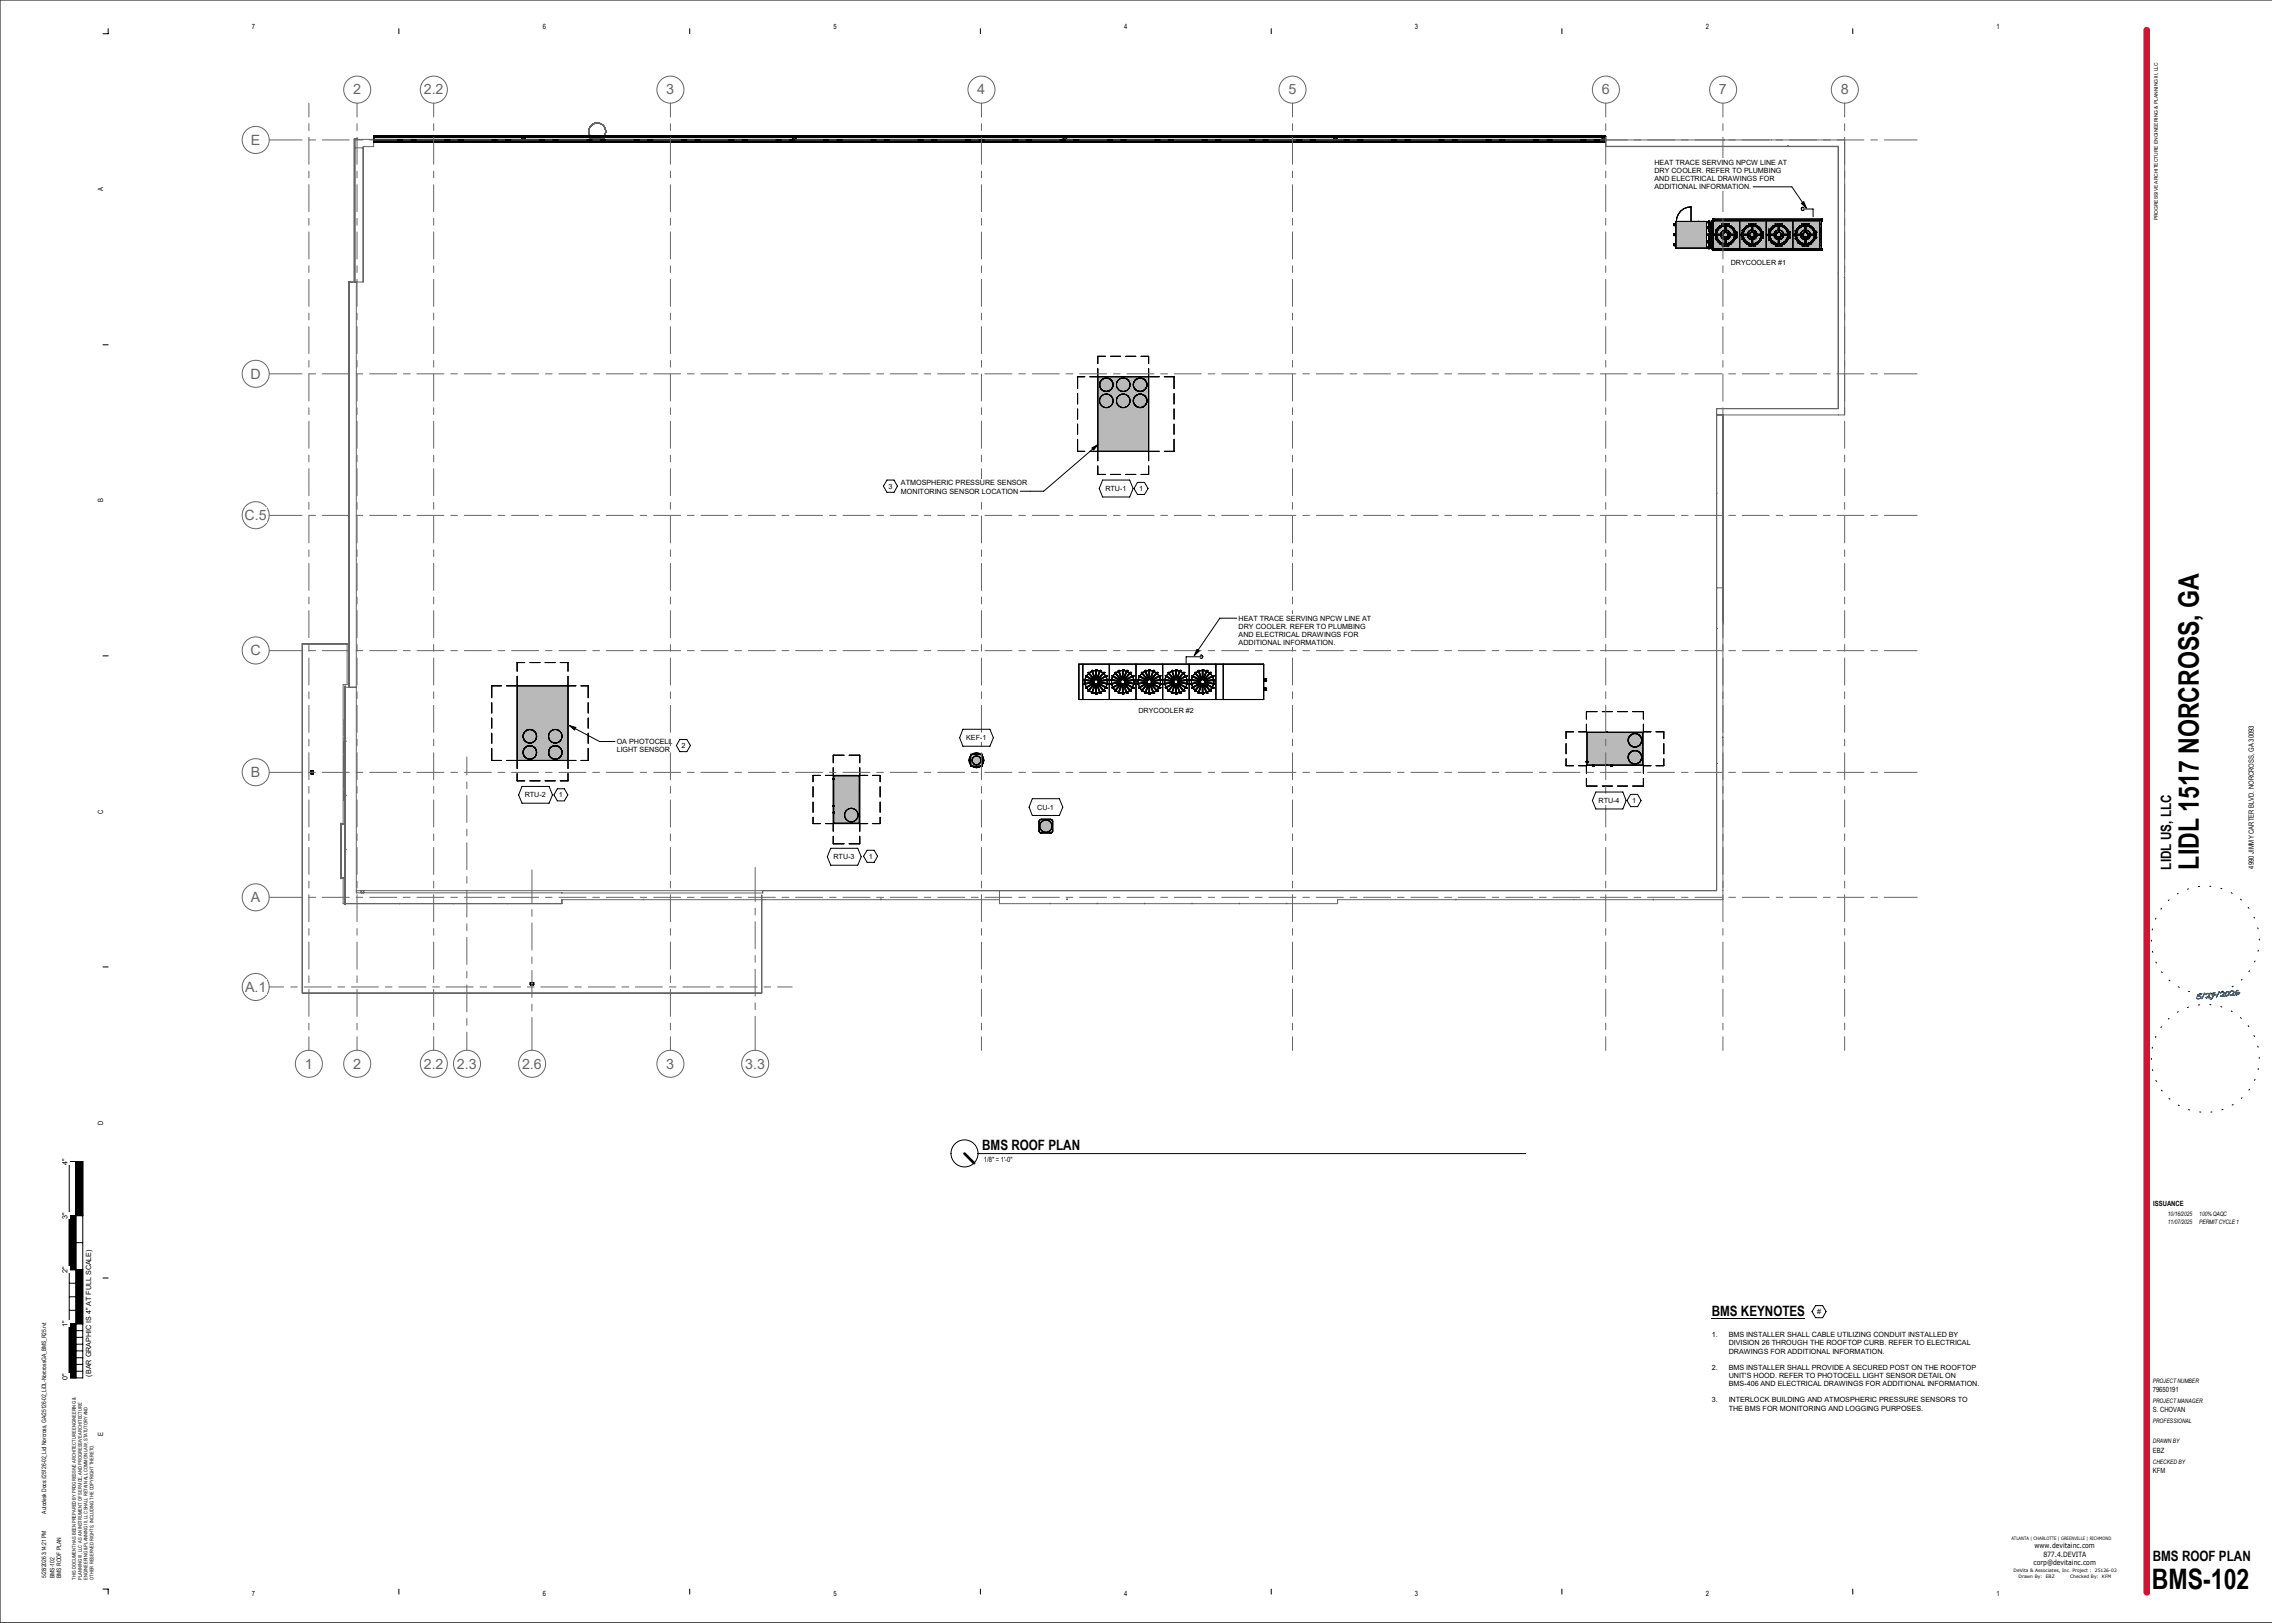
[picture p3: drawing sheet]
<svg xmlns="http://www.w3.org/2000/svg" width="1067mm" height="762mm" viewBox="0 0 1067 762" stroke-linecap="round" stroke-linejoin="round" font-family="sans-serif">
<defs><g id="words">
<g font-size="13.2">
<text x="1032" y="408" transform="rotate(-90 1032 408)">LIDL 1517 NORCROSS, GA</text>
<text x="1010" y="746">BMS</text>
<text x="1034" y="746">-</text>
<text x="1038" y="746">102</text>
</g>
<g font-size="6.7" fill="#666">
<text x="166" y="44">2</text>
<text x="199" y="44">2.2</text>
<text x="313" y="44">3</text>
<text x="459" y="44">4</text>
<text x="605" y="44">5</text>
<text x="752" y="44">6</text>
<text x="807" y="44">7</text>
<text x="864" y="44">8</text>
<text x="118" y="68">E</text>
<text x="118" y="178">D</text>
<text x="115" y="244">C.5</text>
<text x="118" y="308">C</text>
<text x="118" y="365">B</text>
<text x="118" y="424">A</text>
<text x="115" y="466">A.1</text>
<text x="143" y="502">1</text>
<text x="166" y="502">2</text>
<text x="199" y="502">2.2</text>
<text x="215" y="502">2.3</text>
<text x="245" y="502">2.6</text>
<text x="313" y="502">3</text>
<text x="350" y="502">3.3</text>
</g>
<g font-size="6.7">
<text x="1019" y="408" transform="rotate(-90 1019 408)">LIDL US, LLC</text>
<text x="461" y="540">BMS ROOF PLAN</text>
<text x="804" y="618">BMS KEYNOTES</text>
<text x="1011" y="733">BMS ROOF PLAN</text>
</g>
<text font-size="4.2" fill="#0080c0" x="1031" y="469" transform="rotate(-6 1031 469)">5/27/2026</text>
<g font-size="3.4">
<text x="118" y="14">7</text>
<text x="255" y="14">6</text>
<text x="391" y="14">5</text>
<text x="528" y="14">4</text>
<text x="664" y="14">3</text>
<text x="801" y="14">2</text>
<text x="937" y="14">1</text>
<text x="777" y="77">HEAT TRACE SERVING NPCW LINE AT</text>
<text x="777" y="81">DRY COOLER. REFER TO PLUMBING</text>
<text x="49" y="90" transform="rotate(-90 49 90)">A</text>
<text x="777" y="85">AND ELECTRICAL DRAWINGS FOR</text>
<text x="777" y="89">ADDITIONAL INFORMATION.</text>
<text x="813" y="124">DRYCOOLER #1</text>
<text x="423" y="228">ATMOSPHERIC PRESSURE SENSOR</text>
<text x="417" y="229">3</text>
<text x="423" y="232">MONITORING SENSOR LOCATION</text>
<text x="519" y="231">RTU</text>
<text x="526" y="231">-</text>
<text x="527" y="231">1</text>
<text x="535" y="230">1</text>
<text x="49" y="236" transform="rotate(-90 49 236)">B</text>
<text x="582" y="291">HEAT TRACE SERVING NPCW LINE AT</text>
<text x="582" y="295">DRY COOLER. REFER TO PLUMBING</text>
<text x="582" y="299">AND ELECTRICAL DRAWINGS FOR</text>
<text x="582" y="303">ADDITIONAL INFORMATION.</text>
<text x="535" y="335">DRYCOOLER #2</text>
<text x="454" y="348">KEF</text>
<text x="460" y="348">-</text>
<text x="461" y="348">1</text>
<text x="290" y="349">OA PHOTOCELL</text>
<text x="290" y="353">LIGHT SENSOR</text>
<text x="320" y="351">2</text>
<text x="246" y="374">RTU</text>
<text x="253" y="374">-2</text>
<text x="262" y="374">1</text>
<text x="751" y="377">RTU</text>
<text x="758" y="377">-</text>
<text x="759" y="377">4</text>
<text x="766" y="377">1</text>
<text x="49" y="382" transform="rotate(-90 49 382)">C</text>
<text x="487" y="380">CU</text>
<text x="492" y="380">-</text>
<text x="493" y="380">1</text>
<text x="391" y="403">RTU</text>
<text x="398" y="403">-</text>
<text x="399" y="403">3</text>
<text x="408" y="403">1</text>
<text x="1058" y="408" transform="rotate(-90 1058 408)">4990 JIMMY CARTER BLVD. NORCROSS, GA 30093</text>
<text x="49" y="528" transform="rotate(-90 49 528)">D</text>
<text x="462" y="546">1/8&quot; = 1'-0&quot;</text>
<text x="32" y="547" transform="rotate(-90 32 547)">4&quot;</text>
<text x="1011" y="566">ISSUANCE</text>
<text x="32" y="572" transform="rotate(-90 32 572)">3&quot;</text>
<text x="32" y="598" transform="rotate(-90 32 598)">2&quot;</text>
<text x="853" y="617">#</text>
<text x="32" y="623" transform="rotate(-90 32 623)">1&quot;</text>
<text x="804" y="628">1.</text>
<text x="812" y="628">BMS INSTALLER SHALL CABLE UTILIZING CONDUIT INSTALLED BY</text>
<text x="812" y="632">DIVISION 26 THROUGH THE ROOFTOP CURB. REFER TO ELECTRICAL</text>
<text x="812" y="636">DRAWINGS FOR ADDITIONAL INFORMATION.</text>
<text x="32" y="648" transform="rotate(-90 32 648)">0&quot;</text>
<text x="43" y="646" transform="rotate(-90 43 646)">(BAR GRAPHIC IS 4&quot; AT FULL SCALE)</text>
<text x="804" y="643">2.</text>
<text x="812" y="643">BMS INSTALLER SHALL PROVIDE A SECURED POST ON THE ROOFTOP</text>
<text x="812" y="647">UNIT'S HOOD. REFER TO PHOTOCELL LIGHT SENSOR DETAIL ON</text>
<text x="812" y="651">BMS</text>
<text x="819" y="651">-</text>
<text x="820" y="651">406 AND ELECTRICAL DRAWINGS FOR ADDITIONAL INFORMATION.</text>
<text x="1011" y="654">79650191</text>
<text x="804" y="658">3.</text>
<text x="812" y="658">INTERLOCK BUILDING AND ATMOSPHERIC PRESSURE SENSORS TO</text>
<text x="812" y="662">THE BMS FOR MONITORING AND LOGGING PURPOSES.</text>
<text x="1011" y="663">S. CHOVAN</text>
<text x="49" y="674" transform="rotate(-90 49 674)">E</text>
<text x="1011" y="682">EBZ</text>
<text x="1011" y="691">KFM</text>
<text x="955" y="727">www.devitainc.com</text>
<text x="959" y="731">877.4.DEVITA</text>
<text x="955" y="735">corp@devitainc.com</text>
<text x="118" y="749">7</text>
<text x="255" y="749">6</text>
<text x="391" y="749">5</text>
<text x="528" y="749">4</text>
<text x="664" y="749">3</text>
<text x="801" y="749">2</text>
<text x="937" y="749">1</text>
</g>
<g font-size="2.9">
<text x="1018" y="571">10/16/2025</text>
<text x="1018" y="575">11/07/2025</text>
<text x="1033" y="571">100% QAQC</text>
<text x="1033" y="575">PERMIT CYCLE 1</text>
<text x="1011" y="649">PROJECT NUMBER</text>
<text x="1011" y="659">PROJECT MANAGER</text>
<text x="1011" y="668">PROFESSIONAL</text>
<text x="1011" y="678">DRAWN BY</text>
<text x="1011" y="687">CHECKED BY</text>
<text x="26" y="741" transform="rotate(-90 26 741)">BMS-102</text>
<text x="29" y="741" transform="rotate(-90 29 741)">BMS ROOF PLAN</text>
</g>
<g font-size="2.8">
<text x="22" y="711" transform="rotate(-90 22 711)">Autodesk Docs://25126-02_Lidl Norcross, GA/25126-02_LiDL-NorcrossGA_BMS_R25.rvt</text>
<text x="22" y="741" transform="rotate(-90 22 741)">5/28/2026 3:14:21 PM</text>
</g>
<g font-size="2.3">
<text x="1013" y="103" transform="rotate(-90 1013 103)">PROGRESSIVE ARCHITECTURE ENGINEERING &amp; PLANNING III, LLC</text>
<text x="36" y="742" transform="rotate(-90 36 742)">THIS DOCUMENT HAS BEEN PREPARED BY PROGRESSIVE ARCHITECTURE ENGINEERING &amp;</text>
<text x="38" y="742" transform="rotate(-90 38 742)">PLANNING III, LLC AS AN INSTRUMENT OF SERVICE, AND PROGRESSIVE ARCHITECTURE</text>
<text x="41" y="742" transform="rotate(-90 41 742)">ENGINEERING &amp; PLANNING III, LLC SHALL RETAIN ALL COMMON LAW, STATUTORY AND</text>
<text x="44" y="742" transform="rotate(-90 44 742)">OTHER RESERVED RIGHTS, INCLUDING THE COPYRIGHT THERETO.</text>
</g>
<g font-size="2.1">
<text x="944" y="723">ATLANTA | CHARLOTTE | GREENVILLE | RICHMOND</text>
<text x="945" y="738">DeVita &amp; Associates, Inc. Project : 25126</text>
<text x="990" y="738">-</text>
<text x="991" y="738">02</text>
<text x="948" y="741">Drawn By: EBZ</text>
<text x="972" y="741">Checked By: KFM</text>
</g>
</g></defs>
<g fill="#b9b9b9">
<path d="M488 385h6v6h-6z"/>
<path d="M456 354h5v6h-5z"/>
<path d="M458 356v2z"/>
<path d="M458 356h1v2h-1z"/>
<path d="M456 355h2v4h-2z"/>
<path d="M458 355h3v4h-3z"/>
<path d="M456 354h2v5h-2z"/>
<path d="M458 354h3v5h-3z"/>
<path d="M455 353h3v7h-3z"/>
<path d="M458 353h4v7h-4z"/>
<path d="M458 359h1v1h-1z"/>
<path d="M515 177h24v35h-24z"/>
<path d="M516 177h7v7h-7z"/>
<path d="M516 185h7v6h-7z"/>
<path d="M532 185h6v6h-6z"/>
<path d="M532 177h6v7h-6z"/>
<path d="M524 177h7v7h-7z"/>
<path d="M524 185h7v6h-7z"/>
<path d="M243 322h24v35h-24z"/>
<path d="M258 350h6v6h-6z"/>
<path d="M258 342h6v7h-6z"/>
<path d="M246 342h6v7h-6z"/>
<path d="M246 350h6v6h-6z"/>
<path d="M745 344h26v15h-26z"/>
<path d="M765 344h6v7h-6z"/>
<path d="M765 352h6v7h-6z"/>
<path d="M391 364h13v23h-13z"/>
<path d="M391 364h12v22h-12z"/>
</g>
<path d="M822 105h26M849 105h-28" fill="none" stroke="#b9b9b9" stroke-width=".47"/>
<g fill="#b9b9b9">
<path d="M808 105h1z"/>
<path d="M810 105h1z"/>
<path d="M809 105h1z"/>
<path d="M809 105h2z"/>
<path d="M810 105h2z"/>
<path d="M787 104h14v13h-14z"/>
</g>
<path d="M802 104v4M802 112v4" fill="none" stroke="#b9b9b9" stroke-width=".47"/>
<path d="M802 104h1z" fill="#b9b9b9"/>
<path d="M803 104v4" fill="none" stroke="#b9b9b9" stroke-width=".47"/>
<g fill="#b9b9b9">
<path d="M802 108h1v2h-1z"/>
<path d="M802 111h1v1h-1z"/>
<path d="M802 116l1 1z"/>
</g>
<path d="M803 112v4" fill="none" stroke="#b9b9b9" stroke-width=".47"/>
<g fill="#b9b9b9">
<path d="M803 110v5z"/>
<path d="M801 110h3v1h-3z"/>
<path d="M803 105v5z"/>
<path d="M806 106h4v9h-4z"/>
<path d="M808 108h2v4h-2z"/>
<path d="M805 105h5v11h-5z"/>
<path d="M817 105h6v11h-6z"/>
<path d="M821 108h2v4h-2z"/>
<path d="M818 106h5v9h-5z"/>
<path d="M830 105h5v11h-5z"/>
<path d="M831 106h4v9h-4z"/>
<path d="M833 108h2v4h-2z"/>
<path d="M842 105h6v11h-6z"/>
<path d="M843 106h5v9h-5z"/>
<path d="M845 108h3v4h-3z"/>
<path d="M848 108h2v4h-2z"/>
<path d="M844 106h8v8h-8z"/>
</g>
<path d="M848 105v3" fill="none" stroke="#b9b9b9" stroke-width=".47"/>
<g fill="#b9b9b9">
<path d="M848 106h4v9h-4z"/>
<path d="M846 109h3v2h-3z"/>
<path d="M854 115h1v2h-1z"/>
</g>
<path d="M850 110h3" fill="none" stroke="#b9b9b9" stroke-width=".47"/>
<g fill="#b9b9b9">
<path d="M849 110h1z"/>
<path d="M848 108v1z"/>
</g>
<path d="M843 110h3M850 110h3" fill="none" stroke="#b9b9b9" stroke-width=".47"/>
<g fill="#b9b9b9">
<path d="M849 110h1z"/>
<path d="M853 110v1z"/>
<path d="M854 104h1v1h-1z"/>
<path d="M854 105h1v5h-1z"/>
<path d="M854 110h1v5h-1z"/>
</g>
<path d="M843 110h3M848 105v3" fill="none" stroke="#b9b9b9" stroke-width=".47"/>
<g fill="#b9b9b9">
<path d="M846 109h3v3h-3z"/>
<path d="M843 105h10v10h-10z"/>
<path d="M848 105h5v11h-5z"/>
<path d="M835 108h2v4h-2z"/>
</g>
<path d="M835 112v3" fill="none" stroke="#b9b9b9" stroke-width=".47"/>
<path d="M835 105v3" fill="none" stroke="#b9b9b9" stroke-width=".47"/>
<path d="M835 108v1z" fill="#b9b9b9"/>
<path d="M830 110h3" fill="none" stroke="#b9b9b9" stroke-width=".47"/>
<path d="M833 110h1z" fill="#b9b9b9"/>
<path d="M837 110h3" fill="none" stroke="#b9b9b9" stroke-width=".47"/>
<path d="M830 105h10v10h-10z" fill="#b9b9b9"/>
<path d="M835 105v3" fill="none" stroke="#b9b9b9" stroke-width=".47"/>
<g fill="#b9b9b9">
<path d="M835 108v1z"/>
<path d="M835 106h5v9h-5z"/>
<path d="M831 106h8v8h-8z"/>
</g>
<path d="M837 110h3" fill="none" stroke="#b9b9b9" stroke-width=".47"/>
<path d="M830 110h3" fill="none" stroke="#b9b9b9" stroke-width=".47"/>
<g fill="#b9b9b9">
<path d="M833 110h1z"/>
<path d="M840 110v1z"/>
</g>
<path d="M835 112v3" fill="none" stroke="#b9b9b9" stroke-width=".47"/>
<g fill="#b9b9b9">
<path d="M834 109h3v3h-3z"/>
<path d="M834 109h2v2h-2z"/>
<path d="M835 105h6v11h-6z"/>
</g>
<path d="M822 112v3" fill="none" stroke="#b9b9b9" stroke-width=".47"/>
<path d="M822 112h1z" fill="#b9b9b9"/>
<path d="M818 110h3" fill="none" stroke="#b9b9b9" stroke-width=".47"/>
<path d="M821 110h1z" fill="#b9b9b9"/>
<path d="M825 110h3" fill="none" stroke="#b9b9b9" stroke-width=".47"/>
<g fill="#b9b9b9">
<path d="M824 110h1z"/>
<path d="M818 105h10v10h-10z"/>
<path d="M823 106h4v9h-4z"/>
<path d="M819 106h8v8h-8z"/>
<path d="M823 108h2v4h-2z"/>
<path d="M822 109h2v2h-2z"/>
<path d="M821 109h3v3h-3z"/>
</g>
<path d="M823 112v3" fill="none" stroke="#b9b9b9" stroke-width=".47"/>
<g fill="#b9b9b9">
<path d="M828 110v1z"/>
<path d="M821 110h1z"/>
</g>
<path d="M818 110h3" fill="none" stroke="#b9b9b9" stroke-width=".47"/>
<path d="M824 110h1z" fill="#b9b9b9"/>
<path d="M825 110h3" fill="none" stroke="#b9b9b9" stroke-width=".47"/>
<g fill="#b9b9b9">
<path d="M823 105h5v11h-5z"/>
<path d="M804 104h50v13h-50z"/>
</g>
<path d="M809 115h40" fill="none" stroke="#b9b9b9" stroke-width=".47"/>
<g fill="#b9b9b9">
<path d="M810 105h6v11h-6z"/>
<path d="M810 108l1 1z"/>
</g>
<path d="M810 105v3" fill="none" stroke="#b9b9b9" stroke-width=".47"/>
<g fill="#b9b9b9">
<path d="M810 108h2v4h-2z"/>
<path d="M806 106h8v8h-8z"/>
<path d="M810 106h5v9h-5z"/>
<path d="M809 109h2v2h-2z"/>
<path d="M810 108v1z"/>
</g>
<path d="M810 105v3" fill="none" stroke="#b9b9b9" stroke-width=".47"/>
<path d="M811 110h1z" fill="#b9b9b9"/>
<path d="M812 110h3" fill="none" stroke="#b9b9b9" stroke-width=".47"/>
<path d="M811 110h1z" fill="#b9b9b9"/>
<path d="M812 110h3" fill="none" stroke="#b9b9b9" stroke-width=".47"/>
<g fill="#b9b9b9">
<path d="M809 109h3v3h-3z"/>
<path d="M808 110h1z"/>
</g>
<path d="M805 110h3" fill="none" stroke="#b9b9b9" stroke-width=".47"/>
<path d="M808 110h1z" fill="#b9b9b9"/>
<path d="M805 110h3" fill="none" stroke="#b9b9b9" stroke-width=".47"/>
<g fill="#b9b9b9">
<path d="M804 104v6z"/>
<path d="M815 110v1z"/>
<path d="M805 105h10v10h-10z"/>
</g>
<path d="M801 116h3M801 104h3" fill="none" stroke="#b9b9b9" stroke-width=".47"/>
<g fill="#b9b9b9">
<path d="M804 110v7z"/>
<path d="M802 113v1z"/>
<path d="M786 115h1h-1z"/>
<path d="M786 105h1z"/>
<path d="M786 105l1 1z"/>
<path d="M786 105v1z"/>
<path d="M786 110h1z"/>
<path d="M797 117h1z"/>
<path d="M854 112h1v2h-1z"/>
<path d="M855 107v2z"/>
</g>
<path d="M855 109v3" fill="none" stroke="#b9b9b9" stroke-width=".47"/>
<g fill="#b9b9b9">
<path d="M806 107h46v6h-46z"/>
<path d="M805 107h48v6h-48z"/>
</g>
<path d="M804 117h51" fill="none" stroke="#b9b9b9" stroke-width=".47"/>
<path d="M804 117h51v1h-51z" fill="#b9b9b9"/>
<path d="M804 104h51" fill="none" stroke="#b9b9b9" stroke-width=".47"/>
<g fill="#b9b9b9">
<path d="M804 103h51v1h-51z"/>
<path d="M515 321h2v4h-2z"/>
<path d="M515 321h3v3h-3z"/>
<path d="M515 321h5v2h-5z"/>
<path d="M516 320h4v1h-4z"/>
<path d="M516 319h4v1h-4z"/>
<path d="M515 317h5v3h-5z"/>
<path d="M515 316h3v3h-3z"/>
<path d="M515 315h2v4h-2z"/>
</g>
<path d="M515 321v5" fill="none" stroke="#b9b9b9" stroke-width=".47"/>
<g fill="#b9b9b9">
<path d="M513 321h1v4h-1z"/>
<path d="M511 321h3v3h-3z"/>
<path d="M510 321h4v2h-4z"/>
<path d="M509 320h5v1h-5z"/>
<path d="M509 319h5v1h-5z"/>
<path d="M510 317h4v3h-4z"/>
<path d="M511 316h3v3h-3z"/>
<path d="M513 315h1v4h-1z"/>
</g>
<path d="M515 314v5" fill="none" stroke="#b9b9b9" stroke-width=".47"/>
<g fill="#b9b9b9">
<path d="M514 319h2v2h-2z"/>
<path d="M509 315h11v10h-11z"/>
<path d="M527 321h2v4h-2z"/>
<path d="M528 321h3v3h-3z"/>
<path d="M528 321h4v2h-4z"/>
<path d="M528 320h5v1h-5z"/>
<path d="M528 319h5v1h-5z"/>
<path d="M528 317h4v3h-4z"/>
<path d="M528 316h3v3h-3z"/>
<path d="M527 315h2v4h-2z"/>
</g>
<path d="M527 321v5" fill="none" stroke="#b9b9b9" stroke-width=".47"/>
<g fill="#b9b9b9">
<path d="M525 321h2v4h-2z"/>
<path d="M523 321h4v3h-4z"/>
<path d="M522 321h4v2h-4z"/>
<path d="M522 320h4v1h-4z"/>
<path d="M522 319h4v1h-4z"/>
<path d="M522 317h4v3h-4z"/>
<path d="M523 316h4v3h-4z"/>
<path d="M525 315h2v4h-2z"/>
</g>
<path d="M527 314v5" fill="none" stroke="#b9b9b9" stroke-width=".47"/>
<g fill="#b9b9b9">
<path d="M526 319h2v2h-2z"/>
<path d="M522 315h10v10h-10z"/>
<path d="M540 321h2v4h-2z"/>
<path d="M540 321h3v3h-3z"/>
<path d="M541 321h4v2h-4z"/>
<path d="M541 320h4v1h-4z"/>
<path d="M541 319h4v1h-4z"/>
<path d="M541 317h4v3h-4z"/>
<path d="M540 316h3v3h-3z"/>
<path d="M540 315h2v4h-2z"/>
</g>
<path d="M540 321v5" fill="none" stroke="#b9b9b9" stroke-width=".47"/>
<g fill="#b9b9b9">
<path d="M538 321h1v4h-1z"/>
<path d="M536 321h3v3h-3z"/>
<path d="M535 321h4v2h-4z"/>
<path d="M534 320h5v1h-5z"/>
<path d="M534 319h5v1h-5z"/>
<path d="M535 317h4v3h-4z"/>
<path d="M536 316h3v3h-3z"/>
<path d="M538 315h1v4h-1z"/>
</g>
<path d="M540 314v5" fill="none" stroke="#b9b9b9" stroke-width=".47"/>
<g fill="#b9b9b9">
<path d="M539 319h2v2h-2z"/>
<path d="M534 315h11v10h-11z"/>
<path d="M552 321h2v4h-2z"/>
<path d="M553 321h3v3h-3z"/>
<path d="M553 321h4v2h-4z"/>
<path d="M553 320h5v1h-5z"/>
<path d="M553 319h5v1h-5z"/>
<path d="M553 317h4v3h-4z"/>
<path d="M553 316h3v3h-3z"/>
<path d="M552 315h2v4h-2z"/>
</g>
<path d="M552 321v5" fill="none" stroke="#b9b9b9" stroke-width=".47"/>
<g fill="#b9b9b9">
<path d="M550 321h2v4h-2z"/>
<path d="M548 321h4v3h-4z"/>
<path d="M547 321h4v2h-4z"/>
<path d="M547 320h4v1h-4z"/>
<path d="M547 319h4v1h-4z"/>
<path d="M547 317h4v3h-4z"/>
<path d="M548 316h4v3h-4z"/>
<path d="M550 315h2v4h-2z"/>
</g>
<path d="M552 314v5" fill="none" stroke="#b9b9b9" stroke-width=".47"/>
<g fill="#b9b9b9">
<path d="M551 319h2v2h-2z"/>
<path d="M547 315h10v10h-10z"/>
<path d="M565 321h2v4h-2z"/>
<path d="M565 321h3v3h-3z"/>
<path d="M565 321h5v2h-5z"/>
<path d="M566 320h4v1h-4z"/>
<path d="M566 319h4v1h-4z"/>
<path d="M565 317h5v3h-5z"/>
<path d="M565 316h3v3h-3z"/>
<path d="M565 315h2v4h-2z"/>
</g>
<path d="M565 321v5" fill="none" stroke="#b9b9b9" stroke-width=".47"/>
<g fill="#b9b9b9">
<path d="M563 321h1v4h-1z"/>
<path d="M561 321h3v3h-3z"/>
<path d="M560 321h4v2h-4z"/>
<path d="M559 320h5v1h-5z"/>
<path d="M559 319h5v1h-5z"/>
<path d="M560 317h4v3h-4z"/>
<path d="M561 316h3v3h-3z"/>
<path d="M563 315h1v4h-1z"/>
</g>
<path d="M565 314v5" fill="none" stroke="#b9b9b9" stroke-width=".47"/>
<g fill="#b9b9b9">
<path d="M564 319h2v2h-2z"/>
<path d="M559 315h11v10h-11z"/>
<path d="M593 319h1v1h-1z"/>
<path d="M593 323h1v1h-1z"/>
</g>
<path d="M822 105h26M849 105h-28" fill="none" stroke="#b9b9b9" stroke-width=".47"/>
<g fill="#b9b9b9">
<path d="M808 105h1z"/>
<path d="M810 105h1z"/>
<path d="M809 105h1z"/>
<path d="M809 105h2z"/>
<path d="M810 105h2z"/>
<path d="M787 104h14v13h-14z"/>
</g>
<path d="M802 104v4M802 112v4" fill="none" stroke="#b9b9b9" stroke-width=".47"/>
<path d="M802 104h1z" fill="#b9b9b9"/>
<path d="M803 104v4" fill="none" stroke="#b9b9b9" stroke-width=".47"/>
<g fill="#b9b9b9">
<path d="M802 108h1v2h-1z"/>
<path d="M802 111h1v1h-1z"/>
<path d="M802 116l1 1z"/>
</g>
<path d="M803 112v4" fill="none" stroke="#b9b9b9" stroke-width=".47"/>
<g fill="#b9b9b9">
<path d="M803 110v5z"/>
<path d="M801 110h3v1h-3z"/>
<path d="M803 105v5z"/>
<path d="M806 106h4v9h-4z"/>
<path d="M808 108h2v4h-2z"/>
<path d="M805 105h5v11h-5z"/>
<path d="M817 105h6v11h-6z"/>
<path d="M821 108h2v4h-2z"/>
<path d="M818 106h5v9h-5z"/>
<path d="M830 105h5v11h-5z"/>
<path d="M831 106h4v9h-4z"/>
<path d="M833 108h2v4h-2z"/>
<path d="M842 105h6v11h-6z"/>
<path d="M843 106h5v9h-5z"/>
<path d="M845 108h3v4h-3z"/>
<path d="M848 108h2v4h-2z"/>
<path d="M844 106h8v8h-8z"/>
</g>
<path d="M848 105v3" fill="none" stroke="#b9b9b9" stroke-width=".47"/>
<g fill="#b9b9b9">
<path d="M848 106h4v9h-4z"/>
<path d="M846 109h3v2h-3z"/>
<path d="M854 115h1v2h-1z"/>
</g>
<path d="M850 110h3" fill="none" stroke="#b9b9b9" stroke-width=".47"/>
<g fill="#b9b9b9">
<path d="M849 110h1z"/>
<path d="M848 108v1z"/>
</g>
<path d="M843 110h3M850 110h3" fill="none" stroke="#b9b9b9" stroke-width=".47"/>
<g fill="#b9b9b9">
<path d="M849 110h1z"/>
<path d="M853 110v1z"/>
<path d="M854 104h1v1h-1z"/>
<path d="M854 105h1v5h-1z"/>
<path d="M854 110h1v5h-1z"/>
</g>
<path d="M843 110h3M848 105v3" fill="none" stroke="#b9b9b9" stroke-width=".47"/>
<g fill="#b9b9b9">
<path d="M846 109h3v3h-3z"/>
<path d="M843 105h10v10h-10z"/>
<path d="M848 105h5v11h-5z"/>
<path d="M835 108h2v4h-2z"/>
</g>
<path d="M835 112v3" fill="none" stroke="#b9b9b9" stroke-width=".47"/>
<path d="M835 105v3" fill="none" stroke="#b9b9b9" stroke-width=".47"/>
<path d="M835 108v1z" fill="#b9b9b9"/>
<path d="M830 110h3" fill="none" stroke="#b9b9b9" stroke-width=".47"/>
<path d="M833 110h1z" fill="#b9b9b9"/>
<path d="M837 110h3" fill="none" stroke="#b9b9b9" stroke-width=".47"/>
<path d="M830 105h10v10h-10z" fill="#b9b9b9"/>
<path d="M835 105v3" fill="none" stroke="#b9b9b9" stroke-width=".47"/>
<g fill="#b9b9b9">
<path d="M835 108v1z"/>
<path d="M835 106h5v9h-5z"/>
<path d="M831 106h8v8h-8z"/>
</g>
<path d="M837 110h3" fill="none" stroke="#b9b9b9" stroke-width=".47"/>
<path d="M830 110h3" fill="none" stroke="#b9b9b9" stroke-width=".47"/>
<g fill="#b9b9b9">
<path d="M833 110h1z"/>
<path d="M840 110v1z"/>
</g>
<path d="M835 112v3" fill="none" stroke="#b9b9b9" stroke-width=".47"/>
<g fill="#b9b9b9">
<path d="M834 109h3v3h-3z"/>
<path d="M834 109h2v2h-2z"/>
<path d="M835 105h6v11h-6z"/>
</g>
<path d="M822 112v3" fill="none" stroke="#b9b9b9" stroke-width=".47"/>
<path d="M822 112h1z" fill="#b9b9b9"/>
<path d="M818 110h3" fill="none" stroke="#b9b9b9" stroke-width=".47"/>
<path d="M821 110h1z" fill="#b9b9b9"/>
<path d="M825 110h3" fill="none" stroke="#b9b9b9" stroke-width=".47"/>
<g fill="#b9b9b9">
<path d="M824 110h1z"/>
<path d="M818 105h10v10h-10z"/>
<path d="M823 106h4v9h-4z"/>
<path d="M819 106h8v8h-8z"/>
<path d="M823 108h2v4h-2z"/>
<path d="M822 109h2v2h-2z"/>
<path d="M821 109h3v3h-3z"/>
</g>
<path d="M823 112v3" fill="none" stroke="#b9b9b9" stroke-width=".47"/>
<g fill="#b9b9b9">
<path d="M828 110v1z"/>
<path d="M821 110h1z"/>
</g>
<path d="M818 110h3" fill="none" stroke="#b9b9b9" stroke-width=".47"/>
<path d="M824 110h1z" fill="#b9b9b9"/>
<path d="M825 110h3" fill="none" stroke="#b9b9b9" stroke-width=".47"/>
<g fill="#b9b9b9">
<path d="M823 105h5v11h-5z"/>
<path d="M804 104h50v13h-50z"/>
</g>
<path d="M809 115h40" fill="none" stroke="#b9b9b9" stroke-width=".47"/>
<g fill="#b9b9b9">
<path d="M810 105h6v11h-6z"/>
<path d="M810 108l1 1z"/>
</g>
<path d="M810 105v3" fill="none" stroke="#b9b9b9" stroke-width=".47"/>
<g fill="#b9b9b9">
<path d="M810 108h2v4h-2z"/>
<path d="M806 106h8v8h-8z"/>
<path d="M810 106h5v9h-5z"/>
<path d="M809 109h2v2h-2z"/>
<path d="M810 108v1z"/>
</g>
<path d="M810 105v3" fill="none" stroke="#b9b9b9" stroke-width=".47"/>
<path d="M811 110h1z" fill="#b9b9b9"/>
<path d="M812 110h3" fill="none" stroke="#b9b9b9" stroke-width=".47"/>
<path d="M811 110h1z" fill="#b9b9b9"/>
<path d="M812 110h3" fill="none" stroke="#b9b9b9" stroke-width=".47"/>
<g fill="#b9b9b9">
<path d="M809 109h3v3h-3z"/>
<path d="M808 110h1z"/>
</g>
<path d="M805 110h3" fill="none" stroke="#b9b9b9" stroke-width=".47"/>
<path d="M808 110h1z" fill="#b9b9b9"/>
<path d="M805 110h3" fill="none" stroke="#b9b9b9" stroke-width=".47"/>
<g fill="#b9b9b9">
<path d="M804 104v6z"/>
<path d="M815 110v1z"/>
<path d="M805 105h10v10h-10z"/>
</g>
<path d="M801 116h3M801 104h3" fill="none" stroke="#b9b9b9" stroke-width=".47"/>
<g fill="#b9b9b9">
<path d="M804 110v7z"/>
<path d="M802 113v1z"/>
<path d="M786 115h1h-1z"/>
<path d="M786 105h1z"/>
<path d="M786 105l1 1z"/>
<path d="M786 105v1z"/>
<path d="M786 110h1z"/>
<path d="M797 117h1z"/>
<path d="M854 112h1v2h-1z"/>
<path d="M855 107v2z"/>
</g>
<path d="M855 109v3" fill="none" stroke="#b9b9b9" stroke-width=".47"/>
<g fill="#b9b9b9">
<path d="M806 107h46v6h-46z"/>
<path d="M805 107h48v6h-48z"/>
</g>
<path d="M804 117h51" fill="none" stroke="#b9b9b9" stroke-width=".47"/>
<path d="M804 117h51v1h-51z" fill="#b9b9b9"/>
<path d="M804 104h51" fill="none" stroke="#b9b9b9" stroke-width=".47"/>
<g fill="#b9b9b9">
<path d="M804 103h51v1h-51z"/>
<path d="M515 321h2v4h-2z"/>
<path d="M515 321h3v3h-3z"/>
<path d="M515 321h5v2h-5z"/>
<path d="M516 320h4v1h-4z"/>
<path d="M516 319h4v1h-4z"/>
<path d="M515 317h5v3h-5z"/>
<path d="M515 316h3v3h-3z"/>
<path d="M515 315h2v4h-2z"/>
</g>
<path d="M515 321v5" fill="none" stroke="#b9b9b9" stroke-width=".47"/>
<g fill="#b9b9b9">
<path d="M513 321h1v4h-1z"/>
<path d="M511 321h3v3h-3z"/>
<path d="M510 321h4v2h-4z"/>
<path d="M509 320h5v1h-5z"/>
<path d="M509 319h5v1h-5z"/>
<path d="M510 317h4v3h-4z"/>
<path d="M511 316h3v3h-3z"/>
<path d="M513 315h1v4h-1z"/>
</g>
<path d="M515 314v5" fill="none" stroke="#b9b9b9" stroke-width=".47"/>
<g fill="#b9b9b9">
<path d="M514 319h2v2h-2z"/>
<path d="M509 315h11v10h-11z"/>
<path d="M527 321h2v4h-2z"/>
<path d="M528 321h3v3h-3z"/>
<path d="M528 321h4v2h-4z"/>
<path d="M528 320h5v1h-5z"/>
<path d="M528 319h5v1h-5z"/>
<path d="M528 317h4v3h-4z"/>
<path d="M528 316h3v3h-3z"/>
<path d="M527 315h2v4h-2z"/>
</g>
<path d="M527 321v5" fill="none" stroke="#b9b9b9" stroke-width=".47"/>
<g fill="#b9b9b9">
<path d="M525 321h2v4h-2z"/>
<path d="M523 321h4v3h-4z"/>
<path d="M522 321h4v2h-4z"/>
<path d="M522 320h4v1h-4z"/>
<path d="M522 319h4v1h-4z"/>
<path d="M522 317h4v3h-4z"/>
<path d="M523 316h4v3h-4z"/>
<path d="M525 315h2v4h-2z"/>
</g>
<path d="M527 314v5" fill="none" stroke="#b9b9b9" stroke-width=".47"/>
<g fill="#b9b9b9">
<path d="M526 319h2v2h-2z"/>
<path d="M522 315h10v10h-10z"/>
<path d="M540 321h2v4h-2z"/>
<path d="M540 321h3v3h-3z"/>
<path d="M541 321h4v2h-4z"/>
<path d="M541 320h4v1h-4z"/>
<path d="M541 319h4v1h-4z"/>
<path d="M541 317h4v3h-4z"/>
<path d="M540 316h3v3h-3z"/>
<path d="M540 315h2v4h-2z"/>
</g>
<path d="M540 321v5" fill="none" stroke="#b9b9b9" stroke-width=".47"/>
<g fill="#b9b9b9">
<path d="M538 321h1v4h-1z"/>
<path d="M536 321h3v3h-3z"/>
<path d="M535 321h4v2h-4z"/>
<path d="M534 320h5v1h-5z"/>
<path d="M534 319h5v1h-5z"/>
<path d="M535 317h4v3h-4z"/>
<path d="M536 316h3v3h-3z"/>
<path d="M538 315h1v4h-1z"/>
</g>
<path d="M540 314v5" fill="none" stroke="#b9b9b9" stroke-width=".47"/>
<g fill="#b9b9b9">
<path d="M539 319h2v2h-2z"/>
<path d="M534 315h11v10h-11z"/>
<path d="M552 321h2v4h-2z"/>
<path d="M553 321h3v3h-3z"/>
<path d="M553 321h4v2h-4z"/>
<path d="M553 320h5v1h-5z"/>
<path d="M553 319h5v1h-5z"/>
<path d="M553 317h4v3h-4z"/>
<path d="M553 316h3v3h-3z"/>
<path d="M552 315h2v4h-2z"/>
</g>
<path d="M552 321v5" fill="none" stroke="#b9b9b9" stroke-width=".47"/>
<g fill="#b9b9b9">
<path d="M550 321h2v4h-2z"/>
<path d="M548 321h4v3h-4z"/>
<path d="M547 321h4v2h-4z"/>
<path d="M547 320h4v1h-4z"/>
<path d="M547 319h4v1h-4z"/>
<path d="M547 317h4v3h-4z"/>
<path d="M548 316h4v3h-4z"/>
<path d="M550 315h2v4h-2z"/>
</g>
<path d="M552 314v5" fill="none" stroke="#b9b9b9" stroke-width=".47"/>
<g fill="#b9b9b9">
<path d="M551 319h2v2h-2z"/>
<path d="M547 315h10v10h-10z"/>
<path d="M565 321h2v4h-2z"/>
<path d="M565 321h3v3h-3z"/>
<path d="M565 321h5v2h-5z"/>
<path d="M566 320h4v1h-4z"/>
<path d="M566 319h4v1h-4z"/>
<path d="M565 317h5v3h-5z"/>
<path d="M565 316h3v3h-3z"/>
<path d="M565 315h2v4h-2z"/>
</g>
<path d="M565 321v5" fill="none" stroke="#b9b9b9" stroke-width=".47"/>
<g fill="#b9b9b9">
<path d="M563 321h1v4h-1z"/>
<path d="M561 321h3v3h-3z"/>
<path d="M560 321h4v2h-4z"/>
<path d="M559 320h5v1h-5z"/>
<path d="M559 319h5v1h-5z"/>
<path d="M560 317h4v3h-4z"/>
<path d="M561 316h3v3h-3z"/>
<path d="M563 315h1v4h-1z"/>
</g>
<path d="M565 314v5" fill="none" stroke="#b9b9b9" stroke-width=".47"/>
<g fill="#b9b9b9">
<path d="M564 319h2v2h-2z"/>
<path d="M559 315h11v10h-11z"/>
<path d="M593 319h1v1h-1z"/>
<path d="M593 323h1v1h-1z"/>
</g>
<g fill="none" stroke="#666" stroke-width=".47">
<path d="M277 60h.1M278 59l-1 1M278 58v1M278 59h.1M278 58h.1M279 58h-1M279 58h.1M279 58l-1 1M280 58h1M280 58h-1M281 58h.1M281 58h1"/>
<path d="M282 58h.1M282 58l1 1M282 58h1M283 58h.1M283 58v1M283 59h.1M283 59l1 1M284 60h.1M166 65l1 67v-67M167 66l1-1h-2v67M167 69h4M168 65h7v4h-4v63h-7v191"/>
<path d="M175 66h579v3h109v123M277 61v2M277 61h.1M277 63v1M277 66h.1M277 60v1M277 64h.1M277 64v1M277 64h7v2M277 65h7M277 64v2M284 64v2"/>
<path d="M284 66h.1M284 60v1M284 61v1M284 61h.1M284 62l-1 3M754 69h109v123h-57v226h-639M754 66h112v129h-60M810 66h.1M839 69h.1M840 69h.1M167 132v287h191v-1M863 128h.1"/>
<path d="M866 130h.1M164 196h.1M809 195v227h-181v2h-159v-6M809 195v98v-2M806 231h.1M164 259h.1M809 259v1M809 252v8M806 276h3M809 270h.1M806 295h.1M809 291v1"/>
<path d="M163 302h-21v164M163 302v19h-2v66M164 302h-22v164h216v-46v46M162 338h.1M162 322v103zM162 338v7M162 323h5M164 323v-191v191M162 355h.1M162 350h.1M162 354h.1M162 342h.1"/>
<path d="M162 346v30M162 348h.1M806 358h.1M809 346h.1M162 361h.1M162 362h.1M162 369h.1M162 370h.1M162 373h.1M162 373v1M160 387v26M160 388v23"/>
<path d="M160 387h2M162 399h.1M160 412h2M161 412v12h1M170 418v1M171 418v1M264 419h.1M187 424h.1M188 424h-1M188 424h.1M213 424h.1M238 424h.1"/>
<path d="M302 422h.1M414 422h.1M469 422h-205v2h-102M493 424h.1M501 422h.1M515 424h.1M537 424h.1M560 424h.1M582 424h.1M604 424h.1M684 422h.1M776 422h.1"/>
<path d="M142 466h216"/>
</g>
<g fill="#000">
<path d="M756 360a.5 .5 0 0 1 1 0 .5 .5 0 0 1-1 0zM756 360a.5 .5 0 0 1 1 0 .5 .5 0 0 1-1 0zM756 360a.5 .5 0 0 1 1 0 .5 .5 0 0 1-1 0zM756 359a.5 .5 0 0 1 1 0 .5 .5 0 0 1-1 0z"/>
<path d="M756 360a.5 .5 0 0 1 1 0 .5 .5 0 0 1-1 0zM756 360a.5 .5 0 0 1 1 0 .5 .5 0 0 1-1 0zM756 360a.5 .5 0 0 1 1 0 .5 .5 0 0 1-1 0zM756 359a.5 .5 0 0 1 1 0 .5 .5 0 0 1-1 0z"/>
</g>
<g fill="none" stroke="#000" stroke-width=".47">
<path d="M175 65h579M175 64h579v3h-579zM175 64h579M175 66h579M245 65h.1M247 65h.1M372 65h.1M374 65h.1M499 65h.1M501 65h.1M626 65h.1M628 65h.1"/>
<path d="M752 65h.1M847 98h4v4M847 97l-1 1v1h1M786 105v1M786 110v1M786 115h.1M786 110h.1M786 111v-1v1M786 115v-1v1M786 106h.1M786 105h.1M787 104h14v13h-14z"/>
<path d="M787 104a7 7 0 0 1 7-7v7M802 104h.1M802 116h.1M802 105h.1M802 106h.1M802 106v1M802 107h.1M802 114h.1M802 113h.1M802 113v1M802 104v5M802 111v5"/>
<path d="M802 116l1 1M802 104h1M802 112h.1M803 104h.1M803 116h.1M803 104v1M803 117h.1M803 111v5M803 112h-1M803 105v3h-1M803 105v5M803 115h.1"/>
<path d="M803 105h.1M803 110h.1M803 110v1M803 110h-1M804 110h.1M804 104v13M804 110l-2 1M804 118h.1M804 103h.1M804 104h.1M804 103v1M804 117h.1"/>
<path d="M804 117v1M804 118h51M804 103h51M804 104v12M805 104h50M805 117h50M805 110v1M805 110h4M805 111l1 1M805 112l1 1M806 111h.1M806 108h.1"/>
<path d="M806 112h.1M806 108h-1M806 112v1M806 109l-1 1M806 109h.1M806 111v1M806 113h.1M806 112h1M806 113l1 1M806 107v1M806 108v1M807 108h.1"/>
<path d="M807 112v1M807 108l-1 2M807 113h.1M807 107l-1 2M807 107h.1M807 114h.1M807 113l1 1M807 107v1M807 114l3 1M807 113h1M808 114h.1M808 115h.1"/>
<path d="M808 107h-1M808 106h-1M808 106l-1 1M808 114h2M808 106h.1M808 107h.1M808 114v1M808 111h.1M808 111l2 1M808 111v1M808 106v1M808 109h.1"/>
<path d="M809 115h1M809 115l1 1M809 105h-1M809 115h.1M809 108h.1M809 106h.1M809 112h.1M809 110l1 2M809 110h.1M809 106h-1M809 112h1M809 110v1"/>
<path d="M809 109h.1M809 109v1M810 108l-2 2M810 105h-1M810 112h.1M810 105l-1 1M810 106h-2M810 111h.1M810 112v3v-3M810 105v4M810 115h.1M810 105h.1"/>
<path d="M811 105h.1M811 105l-1 3M811 105v1M811 109v2M811 111h.1M811 108h.1M811 106h1M811 109h-2M811 108l1 1M811 112h.1M811 111h-1M811 109h.1"/>
<path d="M811 115h1M811 115v1M811 110h4M811 106l2 1M811 109l1 1M811 110h.1M812 108h.1M812 111h.1M812 112h.1M812 114h-1M812 111h-1M812 106l1 1"/>
<path d="M812 105h.1M812 114h.1M812 115h.1M812 115h-1M812 109h.1M812 106v1M812 106h.1M812 109v1M812 110h3M812 111l-1 1M812 107h1M812 110h.1"/>
<path d="M813 106h.1M813 114h-1M813 107h.1M813 114h.1M813 115h.1M813 113v1M813 113h.1M813 107l1 1M813 114l-2 1M813 107h1M814 107h.1M814 108h.1"/>
<path d="M814 113h.1M814 107v1M814 112h.1M814 108v2M814 107l1 2M814 112l-1 2M814 113l-1 1M814 108v1M814 109h.1M814 111v1M814 111h.1M814 108h1"/>
<path d="M815 112l-1 1M815 112h.1M815 109v1M815 109h.1M815 111v1M815 111h.1M815 110h-4M815 109v3M816 109h.1M816 111h.1M817 104v12M817 110v1"/>
<path d="M818 110h3M818 112v1M818 111v1M818 111h.1M818 109h.1M818 112h.1M818 108h.1M818 112l2 2 2 1M818 108v2M819 111h.1M819 111v1M819 113h.1"/>
<path d="M819 109h.1M819 112h.1M819 108h.1M819 109v1M819 112l1 1M819 108v1M819 107l-1 1M819 107h1M820 113h.1M820 106v1M820 107l-1 1M820 113l1 1"/>
<path d="M820 114h.1M820 115h.1M820 106h.1M820 107h.1M820 114h1M821 106h.1M821 111v1M821 111h.1M821 109h.1M821 115h.1M821 106v1M821 112h.1"/>
<path d="M821 115h1M821 106l-2 1M821 114h.1M821 114h1M821 105h.1M821 112h1M821 108h.1M822 111h.1M822 106l-2 1M822 112h.1M822 115v1M822 106h-1"/>
<path d="M822 109v2M822 112h1M822 109h.1M822 109h2M822 108l-1 2M822 114h.1M822 111h1M822 106h.1M822 108h.1M822 105l-1 1M822 109v1M822 105h.1"/>
<path d="M822 112v3M823 115v-3v3M823 105v4M823 105l3 2 1 1M823 111h.1M823 108h1zM823 106h1M823 112h.1M823 105h1M824 112h-1M824 109l-1 2M824 111h.1"/>
<path d="M824 106h.1M824 109v1M824 109h.1M824 108v1M824 110h4h-4M824 110h.1M824 112h.1M824 105h1M824 115h.1M824 114h.1M824 114h-1M824 115l-1 1"/>
<path d="M824 109l1 1M824 106l1 1M825 115h-1M825 109h.1M825 111h.1M825 107h1M825 106h.1M825 110h3M825 114h-1M825 111l-2 1M825 114l-2 1M825 114h.1"/>
<path d="M825 115h.1M826 106h.1M826 114h-1M826 113h.1M826 113h-1M826 107v1M826 107h.1M826 108h.1M826 114h.1M826 113v1M826 112h1M826 108l1 1"/>
<path d="M826 112l-1 2M827 108v1M827 112h.1M827 107l1 3M827 109h.1M827 113l-2 1M827 109v1M827 111h.1M827 113h.1M827 111l-1 1M827 108h.1M828 111l-1 2"/>
<path d="M828 109v1M828 109h.1M828 111v1M829 104v12M830 110v1M830 112h1M830 108h.1M830 112h.1M830 113h1M830 111l1 2 2 1M830 110h.1M831 108h-1"/>
<path d="M831 107l-1 1M831 109h.1M831 112h.1M831 108l-1 2M831 111l1 2M831 109v1M831 111v1M831 108h.1M831 113h1M832 108h-1M832 107h-1M832 114h.1"/>
<path d="M832 107l-1 1M832 108h.1M832 113h.1M832 107h.1M832 114l1 1M832 113l1 1M833 106l-1 1M833 106h-1M833 115h.1M833 114h.1M833 106h.1M833 107h-1"/>
<path d="M833 107l-2 2M833 114h1M833 111l1 1M833 111h.1M833 115h1M833 107h.1M833 109h.1M833 109v1M834 115h1M834 112h.1M834 109h.1M834 110h-4"/>
<path d="M834 106h.1M834 114h.1M834 115l1 1M834 105h-1M834 108h.1M834 106l-1 1M834 111h.1M834 114h1M834 112h1M834 110h.1M834 108l-1 1M834 110v1"/>
<path d="M834 109v1M835 109h-1M835 109h.1M835 108h-1M835 106h-1M835 105h-1M835 105l-2 1M835 111h.1M835 112v3v-3M835 105v4M835 112v3M835 112h.1"/>
<path d="M836 109v2h-2M836 111h.1M836 108h.1M836 109h-1M836 106h.1M836 105l1 1M836 105h.1M836 112h.1M836 108h1M836 106h1M836 115h1l-1 1M837 106l2 2"/>
<path d="M837 110h3M837 110h.1M837 108v1M837 108h.1M837 111h.1M837 112h.1M837 105h.1M837 115h-1M837 106l1 1M837 109v1M837 109h.1M837 111v1"/>
<path d="M837 111l-1 1M837 115h.1M838 106h.1M838 115h.1M838 114h-2M838 114h.1M838 107h.1M838 113h.1M838 113l-1 1M839 113h.1M839 108v1M839 112h.1"/>
<path d="M839 107l1 2M839 109v1M839 112l-1 1M839 109h.1M839 113l-3 2M839 111v1M839 111h.1M839 108h1M840 112l-1 1M840 112h.1M840 109v1M840 111v1"/>
<path d="M840 109h1M840 110h-3M840 110v1M840 110h.1M840 109h.1M841 109h.1M841 111l-1 1M842 104v12M842 110v1M843 112h.1M843 111h.1M843 111v1"/>
<path d="M843 108h.1M843 109v1M843 108v1M843 109h.1M843 112l2 2 1 1M844 111v1M844 111h.1M844 113h.1M844 109h.1M844 111v2M844 109v1M844 108h.1"/>
<path d="M844 114h.1M844 113l2 1M844 108v1M845 113h.1M845 107h.1M845 107l-2 2M845 114h.1M845 113l1 1M845 115h.1M845 106h.1M845 106v1M845 114l1 1"/>
<path d="M846 111h.1M846 111v1M846 107l-2 1M846 109v1M846 109h.1M846 106l-1 1M846 112h.1M846 115h1M846 110h-3M846 106h.1M846 114h.1M846 114h1"/>
<path d="M846 115l1 1M846 105h.1M846 112h1M846 108h.1M847 112h.1M847 111h.1M847 110h.1M847 109h.1M847 109h2v2M847 109v2M847 111h1M847 108l-1 1"/>
<path d="M847 106h-1M847 105l-2 1M847 105h.1M848 105v3M848 112l-1 3M848 112v3M848 105v4M848 111h.1M848 115h.1M848 108l2 1M848 106h1M848 105l1 1"/>
<path d="M848 112h.1M849 105h.1M849 112h-1M849 105h-1M849 111h.1M849 111h-1M849 115h.1M849 106l1 1M849 115l-1 1M849 106l2 1M849 110h4M849 110h.1"/>
<path d="M849 108h.1M849 105h1M849 114h-1M849 115h-1M849 114h.1M850 112h-2M850 109h.1M850 112h.1M850 114h-1M850 115h-1M850 115h.1M850 109v1"/>
<path d="M850 114h.1M850 111v1M850 110h3M850 106h.1M850 111h.1M850 107h.1M850 106h1M850 107l2 2M851 113h.1M851 114l-1 1M851 114h-1M851 107h.1"/>
<path d="M851 114h.1M851 108h.1M851 112h1M851 107h1M851 112l-1 2M852 107v1M852 109h.1M852 109v1M852 111l-1 1M852 113h-1M852 108h.1M852 108l1 2"/>
<path d="M852 111l-1 3M853 111l-1 1M853 110h-4M853 109h.1M853 110v1M853 111v1M854 104v12M855 107v2M855 112v2M855 114h.1M855 109v3M855 103v1"/>
<path d="M855 118h.1M855 117h.1M855 103h.1M855 104h.1M855 117v1M855 114v2M855 104v3M855 105h.1M855 115h.1M509 177h-3v5M512 177h3M515 177h24v35h-24z"/>
<path d="M515 173v3M519 167h-4v4M519 177a3 3 0 0 0-3 4 3 3 0 0 0 3 3M519 177l2 1 2 2M519 177l3 2 1 1M521 167h5M523 180a3 3 0 0 1-4 4M529 167h4M532 180a3 3 0 0 0 3 4M535 177l-1 1-2 2M535 177l2 1 1 2M535 177l3 2v1"/>
<path d="M535 177l-2 2-1 1M536 167h3v4M538 180a3 3 0 0 1-3 4M539 173v3M540 177h4M547 177h4v5M506 185v5M506 192v5M506 199v5M532 189a3 3 0 0 0 3 2 3 3 0 0 0 3-2M535 185a3 3 0 0 0-3 4M535 185l3 1v2"/>
<path d="M535 185a3 3 0 0 1 3 4M538 181l-1 2-2 1M551 185v5M551 192v5M551 199v5M506 206v6h3M512 212h3M515 212v4M515 219v4h4M539 212v4M539 219v4h-3M540 212h4"/>
<path d="M551 206v6h-4M521 223h5M529 223h4M534 226h3l2 3-2 3h-3l-2-3zM243 317v5M246 311h-3v4M249 311h5M256 311h5M263 311h4v4M267 311v4M267 317v5M507 312h86v16h-86z"/>
<path d="M508 312v16M509 319h.1M510 317h.1M510 319l3 1M510 318l3 2M511 316h.1M511 316l3 3-3-1M512 316l2 3M513 315h.1M514 319l-1-3 1 3M515 315h.1M515 314v1"/>
<path d="M515 315v4M515 314h.1M516 316l-1 3M516 315h.1M516 315h1M517 315h.1M518 316l-3 3M518 316l-2 3 3-1M518 316h.1M519 318l-3 2M519 319l-3 1M519 317h1"/>
<path d="M519 317h.1M520 317h.1M520 319h.1M521 312v16M522 319h.1M522 317h.1M522 319l4 1M523 318l3 2M523 318l3 1M523 316h.1M524 316h.1M524 316h-1"/>
<path d="M524 316l2 3M525 315h.1M525 316l2 3M526 316l1 3M527 314h.1M527 315h.1M527 314v1M527 315v4M529 316l-2 3M529 315h.1M529 316l-1 3M530 316l-2 3"/>
<path d="M531 316h.1M531 318l-3 1M531 318l-3 2M532 319l-4 1M532 319l-3 1M532 317h.1M533 319h.1M533 312v16M534 319h.1M535 317h.1M535 319l3 1M535 318l3 2"/>
<path d="M536 318l2 1M536 316h.1M536 316l3 3M537 316l2 3M538 315h.1M538 316l1 3M539 315h.1M539 315v4M540 314h.1M540 315h.1M540 314l-1 1M540 314v1"/>
<path d="M540 315v4M541 316l-1 3M541 315h.1M541 315h1M542 315h.1M543 316l-3 3M543 316l-2 3M543 316h.1M544 318l-3 1M544 318l-3 2M544 319l-3 1M544 317h.1"/>
<path d="M544 317h1M545 317h.1M545 319h.1M546 312v16M547 319h.1M547 317h.1M547 319l4 1M548 318l3 2M548 316h.1M548 316h1M549 316h.1M549 316l2 3-3-1"/>
<path d="M549 316l2 3M550 315h.1M550 316l2 3M551 316l1 3M552 314h.1M552 315h.1M552 314v1M552 315v4M554 316l-1 3M554 315h.1M555 316l-2 3M555 316l-2 3 3-1"/>
<path d="M556 316h.1M556 318l-3 2M557 319l-4 1M557 319l-3 1M557 317h.1M558 319h.1M558 312v16M559 319h.1M560 317h.1M560 319l3 1M560 318l3 2M561 316h.1"/>
<path d="M561 316l3 3-3-1M562 316l2 3M563 315h.1M563 316l1 3M564 308h1l-1 1M564 308h-7v3M565 315h.1M565 314h.1M565 314v1M565 315v4M566 316l-1 3M566 315h1"/>
<path d="M567 315h.1M568 316l-3 3M568 316l-2 3M568 316h.1M569 318l-3 1M569 318l-3 2M569 319l-3 1M569 317h1M569 317h.1M570 317h.1M570 320h.1M570 319h.1"/>
<path d="M571 312v16M574 312v16M593 320h.1M593 319h.1M594 319h.1M594 320h.1M594 319v1M231 330v5M231 337v5M235 322h-4v6M238 322h4M243 322h24v35h-24z"/>
<path d="M267 322h3M273 322h3v6M276 330v5M276 337v5M509 321h.1M510 323h.1M511 324h.1M511 324v1M511 325h.1M513 325h.1M513 320l-3 1M513 321l-3 1"/>
<path d="M514 321l-3 2M514 321l-3 3M514 321l-2 3M514 321l-1 4 1-4M515 326h.1M515 322v3M515 321l1 4M515 321l3 3M516 321l2 3M516 321l3 2M516 321l3 1M516 320l3 1"/>
<path d="M516 325h.1M516 325h1M517 325h.1M518 325h.1M518 324h.1M518 324v1M519 323h.1M519 323h1M520 323h.1M520 321h.1M522 321h.1M522 323h.1"/>
<path d="M523 324h.1M523 324l1 1M524 325h.1M525 325h.1M526 320l-4 1M526 321l-3 1M526 321l-3 2M526 321l-2 3M527 321l-2 4M527 321l-1 4M527 326h.1M527 322v3"/>
<path d="M527 321l2 4M528 321l1 4M528 321l2 3M528 321l3 2M528 321l3 1M528 320l4 1M529 320l3 1M529 325h.1M531 325h.1M531 324h.1M531 324v1M532 323h.1"/>
<path d="M533 321h.1M534 321h.1M535 323h.1M536 324h.1M536 324v1M536 325h.1M538 325h.1M538 320l-3 1M538 321l-3 1M538 321l-2 2M539 321l-3 3M539 321l-2 3"/>
<path d="M539 321l-1 4M539 326h.1M539 322v3M539 326h1M540 326h.1M540 322v3M540 321l1 4M540 321l3 3M541 321l2 3M541 321l3 2M541 321l3 1M541 320l3 1"/>
<path d="M541 325h.1M541 325h1M542 325h.1M543 325h.1M543 324h.1M543 324v1M544 323h1M544 323h.1M545 323h.1M545 321h.1M547 321h.1M547 323h.1"/>
<path d="M548 324h.1M548 324l1 1M549 325h.1M550 325h.1M551 320l-4 1M551 321l-3 1M551 321l-3 2M551 321l-2 3M552 321l-2 4M552 321l-1 4M552 326h.1M552 322v3"/>
<path d="M553 321l1 4M553 321l2 3M553 321l3 2M553 321l3 1M553 320l4 1M554 320l3 1M554 325h.1M556 325h.1M556 324h.1M556 324v1M557 323h.1M558 321h.1"/>
<path d="M559 321h.1M560 323h.1M561 324h.1M561 324v1M561 325h.1M563 325h.1M563 320l-3 1M563 321l-3 1M564 321l-3 2M564 321l-3 3M564 321l-2 3M564 321l-1 4"/>
<path d="M565 326h.1M565 322v3M565 321l1 4M565 321l3 3M566 321l2 3M566 321l3 2M566 321l3 1M566 320l3 1M566 325h1M567 325h.1M568 325h.1M568 324h.1"/>
<path d="M568 324v1M569 323h.1M569 323h1M570 323h.1M570 321h.1M593 324h.1M593 323h.1M594 323h.1M594 324h.1M594 323v1M750 334h-5v4M752 334h5"/>
<path d="M759 334h5M767 334h5v4M231 351v6h4M231 344v5M238 357h4M243 357v4M246 353v1M246 354v1l3 1M246 354l1 2h2M249 350l2 1 1 2M249 350l-2 1-1 2M249 350l-3 1v2"/>
<path d="M252 353v1M252 354l-1 2h-2M252 354l-1 1-2 1M258 354v2h3M258 353v1M258 354v1l3 1M261 350l1 1 2 2M261 350l-2 1-1 2M261 350l-3 1v2M261 350l2 1 1 2M264 354l-1 1-2 1M264 353v1"/>
<path d="M264 354l-1 2h-2M267 357v4M267 357h3M276 351v6h-3M276 344v5M396 355h-5v3M399 355h5v3M456 354h5v6h-5zM735 356v3h4M735 349v5M739 344h-4v3M741 359h4v4"/>
<path d="M745 358h.1M745 340v4h-4M745 357h.1M745 357v1M745 344h26v15h-26zM748 359h.1M748 360h.1M754 359h.1M754 344h.1M756 359h.1M756 359h1M756 360h.1"/>
<path d="M757 359h.1M765 357l2 2M767 352a3 3 0 0 1 4 4M767 344a3 3 0 0 0-2 4 3 3 0 0 0 2 3M767 344a3 3 0 0 1 4 4M767 352a3 3 0 0 0-2 5M767 344a3 3 0 0 0-3 4 3 3 0 0 0 3 3M767 352l-2 2v3M768 352l2 1 1 3M771 357l-1 1-3 1M771 357l-2 1-2 1M771 348a3 3 0 0 1-4 3"/>
<path d="M771 356v1M771 348l-1 2-2 1M772 340v4h3M775 359h-3v4M778 344h3v3M781 356v3h-3M781 349v5M146 362h1v1h-1zM146 362v1M147 362v1M243 363v4h3M249 367h5"/>
<path d="M256 367h5M267 363v4M267 363v4h-4M382 369v5M382 377v4M385 364h-3v3M388 364h20M391 360v30M391 371h.1M391 366h.1M391 378h.1M404 360v30"/>
<path d="M410 364h3v3M413 369v5M413 377v4M745 365v4h5M752 369h5M759 369h5M766 373h3l2 3-2 3h-3l-2-3zM772 365v4h-5M382 384v3h3M388 387h20M391 393v3h5M391 381v1"/>
<path d="M404 393v3h-5M407 399h3l2 3-2 3h-3l-2-3zM413 384v3h-3M488 385h6v5v1h-6zM249 461h2v1h-2z"/>
<circle cx="519" cy="188" r="3"/>
<circle cx="527" cy="181" r="3"/>
<circle cx="527" cy="188" r="3"/>
<circle cx="515" cy="320" r="5"/>
<circle cx="515" cy="320" r="1.1"/>
<circle cx="527" cy="320" r="5"/>
<circle cx="527" cy="320" r="1.1"/>
<circle cx="540" cy="320" r="1.1"/>
<circle cx="540" cy="320" r="5"/>
<circle cx="552" cy="320" r="5"/>
<circle cx="552" cy="320" r="1.1"/>
<circle cx="565" cy="320" r="5"/>
<circle cx="565" cy="320" r="1.1"/>
<circle cx="249" cy="346" r="3"/>
<circle cx="261" cy="346" r="3"/>
<circle cx="458" cy="357" r="3"/>
<circle cx="458" cy="357" r="2.1"/>
<circle cx="491" cy="388" r="2.9"/>
</g>
<g fill="none" stroke="#000" stroke-width=".51">
<path d="M787 104a7 7 0 0 1 7-7v7M804 117h.1M804 118h.1M804 103h.1M804 104h.1M804 118h51M804 103v1M804 117v1M804 103h51M805 117h50M805 104h50M807 107h.1"/>
<path d="M807 113h.1M813 113h.1M813 107h.1M819 107h1M820 113h.1M826 113h.1M826 107h.1M832 107h.1M832 113h.1M838 113h.1M838 107h.1M845 107h.1"/>
<path d="M845 113h.1M851 113h.1M851 107h.1M855 112v2M855 107v2M855 114h.1M855 109v3M855 118h.1M855 117h.1M855 104h.1M855 103h.1M855 103v1"/>
<path d="M855 117v1M515 177h24v35h-24zM519 177a3 3 0 0 0-3 4 3 3 0 0 0 3 3M519 177l2 1 2 2M519 177l3 2 1 1M523 180a3 3 0 0 1-4 4M532 180a3 3 0 0 0 3 4M535 177l-1 1-2 2M535 177l2 1 1 2M535 177l3 2v1M535 177l-2 2-1 1M538 180a3 3 0 0 1-3 4"/>
<path d="M532 189a3 3 0 0 0 3 2 3 3 0 0 0 3-2M535 185a3 3 0 0 0-3 4M535 185l3 1v2M535 185a3 3 0 0 1 3 4M538 181l-1 2-2 1M507 312h86v16h-86zM508 312v16M509 319h.1M510 317h.1M510 319l3 1M510 318l3 2M511 316h.1"/>
<path d="M511 316l3 3-3-1M512 316l2 3M513 315h.1M514 319l-1-3 1 3M515 315h.1M515 314v1M515 315v4M515 314h.1M516 316l-1 3M516 315h.1M516 315h1M517 315h.1"/>
<path d="M518 316l-3 3M518 316l-2 3 3-1M518 316h.1M519 318l-3 2M519 319l-3 1M519 317h1M519 317h.1M520 317h.1M520 319h.1M521 312v16M522 319h.1M522 317h.1"/>
<path d="M522 319l4 1M523 318l3 2M523 318l3 1M523 316h.1M524 316h.1M524 316h-1M524 316l2 3M525 315h.1M525 316l2 3M526 316l1 3M527 314h.1M527 315h.1"/>
<path d="M527 314v1M527 315v4M529 316l-2 3M529 315h.1M529 316l-1 3M530 316l-2 3M531 316h.1M531 318l-3 1M531 318l-3 2M532 319l-4 1M532 319l-3 1M532 317h.1"/>
<path d="M533 319h.1M533 312v16M534 319h.1M535 317h.1M535 319l3 1M535 318l3 2M536 318l2 1M536 316h.1M536 316l3 3M537 316l2 3M538 315h.1M538 316l1 3"/>
<path d="M539 315h.1M539 315v4M540 314h.1M540 315h.1M540 314l-1 1M540 314v1M540 315v4M541 316l-1 3M541 315h.1M541 315h1M542 315h.1M543 316l-3 3"/>
<path d="M543 316l-2 3M543 316h.1M544 318l-3 1M544 318l-3 2M544 319l-3 1M544 317h.1M544 317h1M545 317h.1M545 319h.1M546 312v16M547 319h.1M547 317h.1"/>
<path d="M547 319l4 1M548 318l3 2M548 316h.1M548 316h1M549 316h.1M549 316l2 3-3-1M549 316l2 3M550 315h.1M550 316l2 3M551 316l1 3M552 314h.1M552 315h.1"/>
<path d="M552 314v1M552 315v4M554 316l-1 3M554 315h.1M555 316l-2 3M555 316l-2 3 3-1M556 316h.1M556 318l-3 2M557 319l-4 1M557 319l-3 1M557 317h.1M558 319h.1"/>
<path d="M558 312v16M559 319h.1M560 317h.1M560 319l3 1M560 318l3 2M561 316h.1M561 316l3 3-3-1M562 316l2 3M563 315h.1M563 316l1 3M565 315h.1M565 314h.1"/>
<path d="M565 314v1M565 315v4M566 316l-1 3M566 315h1M567 315h.1M568 316l-3 3M568 316l-2 3M568 316h.1M569 318l-3 1M569 318l-3 2M569 319l-3 1M569 317h1"/>
<path d="M569 317h.1M570 317h.1M570 320h.1M570 319h.1M571 312v16M574 312v16M593 320h.1M593 319h.1M594 319h.1M594 320h.1M594 319v1M243 322h24v35h-24z"/>
<path d="M509 321h.1M510 323h.1M511 324h.1M511 324v1M511 325h.1M513 325h.1M513 320l-3 1M513 321l-3 1M514 321l-3 2M514 321l-3 3M514 321l-2 3M514 321l-1 4 1-4"/>
<path d="M515 326h.1M515 322v3M515 321l1 4M515 321l3 3M516 321l2 3M516 321l3 2M516 321l3 1M516 320l3 1M516 325h.1M516 325h1M517 325h.1M518 325h.1"/>
<path d="M518 324h.1M518 324v1M519 323h.1M519 323h1M520 323h.1M520 321h.1M522 321h.1M522 323h.1M523 324h.1M523 324l1 1M524 325h.1M525 325h.1"/>
<path d="M526 320l-4 1M526 321l-3 1M526 321l-3 2M526 321l-2 3M527 321l-2 4M527 321l-1 4M527 326h.1M527 322v3M527 321l2 4M528 321l1 4M528 321l2 3M528 321l3 2"/>
<path d="M528 321l3 1M528 320l4 1M529 320l3 1M529 325h.1M531 325h.1M531 324h.1M531 324v1M532 323h.1M533 321h.1M534 321h.1M535 323h.1M536 324h.1"/>
<path d="M536 324v1M536 325h.1M538 325h.1M538 320l-3 1M538 321l-3 1M538 321l-2 2M539 321l-3 3M539 321l-2 3M539 321l-1 4M539 326h.1M539 322v3M539 326h1"/>
<path d="M540 326h.1M540 322v3M540 321l1 4M540 321l3 3M541 321l2 3M541 321l3 2M541 321l3 1M541 320l3 1M541 325h.1M541 325h1M542 325h.1M543 325h.1"/>
<path d="M543 324h.1M543 324v1M544 323h1M544 323h.1M545 323h.1M545 321h.1M547 321h.1M547 323h.1M548 324h.1M548 324l1 1M549 325h.1M550 325h.1"/>
<path d="M551 320l-4 1M551 321l-3 1M551 321l-3 2M551 321l-2 3M552 321l-2 4M552 321l-1 4M552 326h.1M552 322v3M553 321l1 4M553 321l2 3M553 321l3 2M553 321l3 1"/>
<path d="M553 320l4 1M554 320l3 1M554 325h.1M556 325h.1M556 324h.1M556 324v1M557 323h.1M558 321h.1M559 321h.1M560 323h.1M561 324h.1M561 324v1"/>
<path d="M561 325h.1M563 325h.1M563 320l-3 1M563 321l-3 1M564 321l-3 2M564 321l-3 3M564 321l-2 3M564 321l-1 4M565 326h.1M565 322v3M565 321l1 4M565 321l3 3"/>
<path d="M566 321l2 3M566 321l3 2M566 321l3 1M566 320l3 1M566 325h1M567 325h.1M568 325h.1M568 324h.1M568 324v1M569 323h.1M569 323h1M570 323h.1"/>
<path d="M570 321h.1M593 324h.1M593 323h.1M594 323h.1M594 324h.1M594 323v1M246 354l1 2h2M246 353v1M246 354v1l3 1M249 350l2 1 1 2M249 350l-2 1-1 2M249 350l-3 1v2"/>
<path d="M252 353v1M252 354l-1 2h-2M252 354l-1 1-2 1M258 354v2h3M258 353v1M258 354v1l3 1M261 350l1 1 2 2M261 350l-2 1-1 2M261 350l-3 1v2M261 350l2 1 1 2M264 353v1M264 354l-1 2h-2"/>
<path d="M264 354l-1 1-2 1M745 358h.1M745 357h.1M745 357v1M745 344h26v15h-26zM748 359h.1M748 360h.1M754 359h.1M754 344h.1M756 359h.1M756 359h1M756 360h.1"/>
<path d="M757 359h.1M765 357l2 2M767 352a3 3 0 0 1 4 4M767 344a3 3 0 0 0-2 4 3 3 0 0 0 2 3M767 344a3 3 0 0 1 4 4M767 352a3 3 0 0 0-2 5M767 344a3 3 0 0 0-3 4 3 3 0 0 0 3 3M767 352l-2 2v3M768 352l2 1 1 3M771 357l-1 1-3 1M771 357l-2 1-2 1M771 348a3 3 0 0 1-4 3"/>
<path d="M771 356v1M771 348l-1 2-2 1M391 378h.1M391 366h.1M391 364h12v22h-12zM400 379l-2 1-1 2M400 379a3 3 0 0 1 3 3 3 3 0 0 1-3 4 3 3 0 0 1-3-3M391 381h.1M391 382h.1M391 381v1M488 385h6v5v1h-6z"/>
<circle cx="519" cy="188" r="3"/>
<circle cx="527" cy="181" r="3"/>
<circle cx="527" cy="188" r="3"/>
<circle cx="515" cy="320" r="5"/>
<circle cx="515" cy="320" r="1.1"/>
<circle cx="527" cy="320" r="5"/>
<circle cx="527" cy="320" r="1.1"/>
<circle cx="540" cy="320" r="1.1"/>
<circle cx="540" cy="320" r="5"/>
<circle cx="552" cy="320" r="5"/>
<circle cx="552" cy="320" r="1.1"/>
<circle cx="565" cy="320" r="5"/>
<circle cx="565" cy="320" r="1.1"/>
<circle cx="249" cy="346" r="3"/>
<circle cx="261" cy="346" r="3"/>
<circle cx="458" cy="357" r="3"/>
<circle cx="458" cy="357" r="2.1"/>
<circle cx="400" cy="383" r="3"/>
<circle cx="491" cy="388" r="2.9"/>
</g>
<g fill="#fff">
<path d="M813 121h26v4h-26z"/>
<path d="M535 332h25v3h-25z"/>
</g>
<path d="M267 341l15 7h7M319 347h3l2 3-2 3h-3l-1-3z" fill="none" stroke="#000" stroke-width=".47"/>
<path d="M267 341l3 1v1z" fill-rule="evenodd" fill="#000" stroke="#000" stroke-width=".47"/>
<g fill="#fff">
<path d="M290 346h27v4h-27z"/>
<path d="M290 350h25v4h-25z"/>
</g>
<circle cx="168" cy="42" r="6" fill="none" stroke="#666" stroke-width=".47"/>
<path d="M166 38h4v8h-4z" fill="#fff"/>
<circle cx="168" cy="499" r="6" fill="none" stroke="#666" stroke-width=".47"/>
<path d="M166 496h4v7h-4z" fill="#fff"/>
<g fill="none" stroke="#666" stroke-width=".47">
<path d="M168 48v7M168 58v3M168 64v13M168 80v3M168 87v12M168 103v3M168 109v13M168 125v3M168 131v13M168 147v3M168 153v13M168 169v3"/>
<path d="M168 176v12M168 191v4M168 198v12M168 214v3M168 220v13M168 236v3M168 242v13M168 258v3M168 264v13M168 280v4M168 287v12M168 303v3"/>
<path d="M168 309v13M168 325v3M168 331v13M168 347v3M168 353v13M168 369v3M168 376v12M168 391v4M168 398v13M168 414v3M168 420v13M168 436v3"/>
<path d="M168 442v13M168 458v3M168 464v13M168 480v4M168 487v6"/>
<circle cx="315" cy="42" r="6"/>
</g>
<path d="M313 38h4v8h-4z" fill="#fff"/>
<circle cx="315" cy="499" r="6" fill="none" stroke="#666" stroke-width=".47"/>
<path d="M313 496h4v7h-4z" fill="#fff"/>
<g fill="none" stroke="#666" stroke-width=".47">
<path d="M315 48v7M315 58v3M315 64v13M315 80v3M315 87v12M315 103v3M315 109v13M315 125v3M315 131v13M315 147v3M315 153v13M315 169v3"/>
<path d="M315 176v12M315 191v4M315 198v12M315 214v3M315 220v13M315 236v3M315 242v13M315 258v3M315 264v13M315 280v4M315 287v12M315 303v3"/>
<path d="M315 309v13M315 325v3M315 331v13M315 347v3M315 353v13M315 369v3M315 376v12M315 391v4M315 398v13M315 414v3M315 420v13M315 436v3"/>
<path d="M315 442v13M315 458v3M315 464v13M315 480v4M315 487v6"/>
<circle cx="461" cy="42" r="6"/>
</g>
<path d="M459 38h4v8h-4z" fill="#fff"/>
<g fill="none" stroke="#666" stroke-width=".47">
<path d="M461 48v7M461 58v3M461 64v13M461 80v3M461 87v12M461 103v3M461 109v13M461 125v3M461 131v13M461 147v3M461 153v13M461 169v3"/>
<path d="M461 176v12M461 191v4M461 198v12M461 214v3M461 220v13M461 236v3M461 242v13M461 258v3M461 264v13M461 280v4M461 287v12M461 303v3"/>
<path d="M461 309v13M461 325v3M461 331v13M461 347v3M461 353v13M461 369v3M461 376v12M461 391v4M461 398v13M461 414v3M461 420v13M461 436v3"/>
<path d="M461 442v13M461 458v3M461 464v13M461 480v4M461 487v6"/>
<circle cx="607" cy="42" r="6"/>
</g>
<path d="M605 38h4v8h-4z" fill="#fff"/>
<g fill="none" stroke="#666" stroke-width=".47">
<path d="M607 48v7M607 58v3M607 64v13M607 80v3M607 87v12M607 103v3M607 109v13M607 125v3M607 131v13M607 147v3M607 153v13M607 169v3"/>
<path d="M607 176v12M607 191v4M607 198v12M607 214v3M607 220v13M607 236v3M607 242v13M607 258v3M607 264v13M607 280v4M607 287v12M607 303v3"/>
<path d="M607 309v13M607 325v3M607 331v13M607 347v3M607 353v13M607 369v3M607 376v12M607 391v4M607 398v13M607 414v3M607 420v13M607 436v3"/>
<path d="M607 442v13M607 458v3M607 464v13M607 480v4M607 487v6"/>
<circle cx="754" cy="42" r="6"/>
</g>
<path d="M752 38h4v8h-4z" fill="#fff"/>
<g fill="none" stroke="#666" stroke-width=".47">
<path d="M754 48v7M754 58v3M754 64v13M754 80v3M754 87v12M754 103v3M754 109v13M754 125v3M754 131v13M754 147v3M754 153v13M754 169v3"/>
<path d="M754 176v12M754 191v4M754 198v12M754 214v3M754 220v13M754 236v3M754 242v13M754 258v3M754 264v13M754 280v4M754 287v12M754 303v3"/>
<path d="M754 309v13M754 325v3M754 331v13M754 347v3M754 353v13M754 369v3M754 376v12M754 391v4M754 398v13M754 414v3M754 420v13M754 436v3"/>
<path d="M754 442v13M754 458v3M754 464v13M754 480v4M754 487v6"/>
<circle cx="809" cy="42" r="6"/>
</g>
<path d="M807 38h4v8h-4z" fill="#fff"/>
<g fill="none" stroke="#666" stroke-width=".47">
<path d="M809 48v7M809 58v3M809 64v13M809 80v3M809 87v12M809 103v3M809 109v13M809 125v3M809 131v13M809 147v3M809 153v13M809 169v3"/>
<path d="M809 176v12M809 191v4M809 198v12M809 214v3M809 220v13M809 236v3M809 242v13M809 258v3M809 264v13M809 280v4M809 287v12M809 303v3"/>
<path d="M809 309v13M809 325v3M809 331v13M809 347v3M809 353v13M809 369v3M809 376v12M809 391v4M809 398v13M809 414v3M809 420v13M809 436v3"/>
<path d="M809 442v13M809 458v3M809 464v13M809 480v4M809 487v6"/>
<circle cx="866" cy="42" r="6"/>
</g>
<path d="M864 38h4v8h-4z" fill="#fff"/>
<g fill="none" stroke="#666" stroke-width=".47">
<path d="M866 48v7M866 58v3M866 64v13M866 80v3M866 87v12M866 103v3M866 109v13M866 125v3M866 131v13M866 147v3M866 153v13M866 169v3"/>
<path d="M866 176v12M866 191v4M866 198v12M866 214v3M866 220v13M866 236v3M866 242v13M866 258v3M866 264v13M866 280v4M866 287v12M866 303v3"/>
<path d="M866 309v13M866 325v3M866 331v13M866 347v3M866 353v13M866 369v3M866 376v12M866 391v4M866 398v13M866 414v3M866 420v13M866 436v3"/>
<path d="M866 442v13M866 458v3M866 464v13M866 480v4M866 487v6"/>
<circle cx="120" cy="305" r="6"/>
</g>
<path d="M118 302h4v7h-4z" fill="#fff"/>
<g fill="none" stroke="#666" stroke-width=".47">
<path d="M126 305h16M145 305h3M151 305h13M167 305h3M174 305h12M189 305h4M196 305h12M212 305h3M218 305h13M234 305h3M240 305h13M256 305h3"/>
<path d="M262 305h13M278 305h4M285 305h12M301 305h3M307 305h13M323 305h3M329 305h13M345 305h3M351 305h13M367 305h3M374 305h12M389 305h4"/>
<path d="M396 305h13M412 305h3M418 305h13M434 305h3M440 305h13M456 305h3M462 305h13M478 305h3M485 305h12M501 305h3M507 305h13M523 305h3"/>
<path d="M529 305h13M545 305h3M551 305h13M567 305h3M574 305h12M589 305h4M596 305h12M612 305h3M618 305h13M634 305h3M640 305h13M656 305h3"/>
<path d="M663 305h12M678 305h4M685 305h12M701 305h3M707 305h13M723 305h3M729 305h13M745 305h3M751 305h13M767 305h3M774 305h12M790 305h3"/>
<path d="M796 305h13M812 305h3M818 305h13M834 305h3M840 305h13M856 305h3M862 305h13M878 305h4M885 305h15"/>
<circle cx="120" cy="363" r="6"/>
</g>
<path d="M118 359h4v7h-4z" fill="#fff"/>
<g fill="none" stroke="#666" stroke-width=".47">
<path d="M126 363h16M145 363h3M151 363h13M167 363h3M174 363h12M189 363h4M196 363h12M212 363h3M218 363h13M234 363h3M240 363h13M256 363h3"/>
<path d="M262 363h13M278 363h4M285 363h12M301 363h3M307 363h13M323 363h3M329 363h13M345 363h3M351 363h13M367 363h3M374 363h12M389 363h4"/>
<path d="M396 363h13M412 363h3M418 363h13M434 363h3M440 363h13M456 363h3M462 363h13M478 363h3M485 363h12M501 363h3M507 363h13M523 363h3"/>
<path d="M529 363h13M545 363h3M551 363h13M567 363h3M574 363h12M589 363h4M596 363h12M612 363h3M618 363h13M634 363h3M640 363h13M656 363h3"/>
<path d="M663 363h12M678 363h4M685 363h12M701 363h3M707 363h13M723 363h3M729 363h13M745 363h3M751 363h13M767 363h3M774 363h12M790 363h3"/>
<path d="M796 363h13M812 363h3M818 363h13M834 363h3M840 363h13M856 363h3M862 363h13M878 363h4M885 363h15"/>
<circle cx="120" cy="463" r="6"/>
</g>
<path d="M115 460h10v7h-10z" fill="#fff"/>
<g fill="none" stroke="#666" stroke-width=".47">
<path d="M126 463h7M136 463h4M143 463h13M159 463h3M165 463h13M181 463h3M187 463h13M203 463h3M209 463h13M225 463h4M232 463h12M248 463h3"/>
<path d="M254 463h13M270 463h3M276 463h13M292 463h3M298 463h13M314 463h3M321 463h12M336 463h4M343 463h13M359 463h3M365 463h7"/>
<circle cx="145" cy="499" r="6"/>
</g>
<path d="M143 496h4v7h-4z" fill="#fff"/>
<g fill="none" stroke="#666" stroke-width=".47">
<path d="M145 48v7M145 58v3M145 64v13M145 80v3M145 87v12M145 103v3M145 109v13M145 125v3M145 131v13M145 147v3M145 153v13M145 169v3"/>
<path d="M145 176v12M145 191v4M145 198v12M145 214v3M145 220v13M145 236v3M145 242v13M145 258v3M145 264v13M145 280v4M145 287v12M145 303v3"/>
<path d="M145 309v13M145 325v3M145 331v13M145 347v3M145 353v13M145 369v3M145 376v12M145 391v4M145 398v13M145 414v3M145 420v13M145 436v3"/>
<path d="M145 442v13M145 458v3M145 464v13M145 480v4M145 487v6"/>
<circle cx="355" cy="499" r="6"/>
</g>
<path d="M350 496h9v7h-9z" fill="#fff"/>
<g fill="none" stroke="#666" stroke-width=".47">
<path d="M355 407v16M355 426v4M355 433v12M355 449v3M355 455v13M355 471v3M355 477v16"/>
<circle cx="120" cy="66" r="6"/>
</g>
<path d="M118 62h4v7h-4z" fill="#fff"/>
<g fill="none" stroke="#666" stroke-width=".47">
<path d="M126 66h16M145 66h3M151 66h13M167 66h3M174 66h12M189 66h4M196 66h12M212 66h3M218 66h13M234 66h3M240 66h13M256 66h3"/>
<path d="M262 66h13M278 66h4M285 66h12M301 66h3M307 66h13M323 66h3M329 66h13M345 66h3M351 66h13M367 66h3M374 66h12M389 66h4"/>
<path d="M396 66h13M412 66h3M418 66h13M434 66h3M440 66h13M456 66h3M462 66h13M478 66h3M485 66h12M501 66h3M507 66h13M523 66h3"/>
<path d="M529 66h13M545 66h3M551 66h13M567 66h3M574 66h12M589 66h4M596 66h12M612 66h3M618 66h13M634 66h3M640 66h13M656 66h3"/>
<path d="M663 66h12M678 66h4M685 66h12M701 66h3M707 66h13M723 66h3M729 66h13M745 66h3M751 66h13M767 66h3M774 66h12M790 66h3"/>
<path d="M796 66h13M812 66h3M818 66h13M834 66h3M840 66h13M856 66h3M862 66h13M878 66h4M885 66h15"/>
<circle cx="120" cy="176" r="6"/>
</g>
<path d="M118 172h4v7h-4z" fill="#fff"/>
<g fill="none" stroke="#666" stroke-width=".47">
<path d="M126 176h16M145 176h3M151 176h13M167 176h3M174 176h12M189 176h4M196 176h12M212 176h3M218 176h13M234 176h3M240 176h13M256 176h3"/>
<path d="M262 176h13M278 176h4M285 176h12M301 176h3M307 176h13M323 176h3M329 176h13M345 176h3M351 176h13M367 176h3M374 176h12M389 176h4"/>
<path d="M396 176h13M412 176h3M418 176h13M434 176h3M440 176h13M456 176h3M462 176h13M478 176h3M485 176h12M501 176h3M507 176h13M523 176h3"/>
<path d="M529 176h13M545 176h3M551 176h13M567 176h3M574 176h12M589 176h4M596 176h12M612 176h3M618 176h13M634 176h3M640 176h13M656 176h3"/>
<path d="M663 176h12M678 176h4M685 176h12M701 176h3M707 176h13M723 176h3M729 176h13M745 176h3M751 176h13M767 176h3M774 176h12M790 176h3"/>
<path d="M796 176h13M812 176h3M818 176h13M834 176h3M840 176h13M856 176h3M862 176h13M878 176h4M885 176h15"/>
<circle cx="250" cy="499" r="6"/>
</g>
<path d="M245 496h9v7h-9z" fill="#fff"/>
<g fill="none" stroke="#666" stroke-width=".47">
<path d="M250 408v16M250 427v3M250 433v13M250 449v3M250 456v12M250 471v4M250 478v15"/>
<circle cx="219" cy="499" r="6"/>
</g>
<path d="M215 496h9v7h-9z" fill="#fff"/>
<g fill="none" stroke="#666" stroke-width=".47">
<path d="M219 355v9M219 367v3M219 373v13M219 389v4M219 396v12M219 412v3M219 418v13M219 434v3M219 440v13M219 456v3M219 462v13M219 478v3"/>
<path d="M219 485v8"/>
<circle cx="120" cy="421" r="6"/>
</g>
<path d="M118 418h4v7h-4z" fill="#fff"/>
<g fill="none" stroke="#666" stroke-width=".47">
<path d="M126 421h16M145 421h3M151 421h13M167 421h3M174 421h12M189 421h4M196 421h12M212 421h3M218 421h13M234 421h3M240 421h13M256 421h3"/>
<path d="M262 421h13M278 421h4M285 421h12M301 421h3M307 421h13M323 421h3M329 421h13M345 421h3M351 421h13M367 421h3M374 421h12M389 421h4"/>
<path d="M396 421h13M412 421h3M418 421h13M434 421h3M440 421h13M456 421h3M462 421h13M478 421h3M485 421h12M501 421h3M507 421h13M523 421h3"/>
<path d="M529 421h13M545 421h3M551 421h13M567 421h3M574 421h12M589 421h4M596 421h12M612 421h3M618 421h13M634 421h3M640 421h13M656 421h3"/>
<path d="M663 421h12M678 421h4M685 421h12M701 421h3M707 421h13M723 421h3M729 421h13M745 421h3M751 421h13M767 421h3M774 421h12M790 421h3"/>
<path d="M796 421h13M812 421h3M818 421h13M834 421h3M840 421h13M856 421h3M862 421h13M878 421h4M885 421h15"/>
</g>
<path d="M515 209l-25 22h-11M416 225h4l1 3-1 3h-4l-1-3z" fill="none" stroke="#000" stroke-width=".47"/>
<path d="M513 210l2-1-1 2z" fill-rule="evenodd" fill="#000" stroke="#000" stroke-width=".47"/>
<g fill="#fff">
<path d="M423 225h60v4h-60z"/>
<path d="M423 229h55v4h-55z"/>
</g>
<path d="M518 225h12l2 4-2 4h-12l-2-4z" fill="none" stroke="#000" stroke-width=".47"/>
<g fill="#fff">
<path d="M519 227h7v4h-7z"/>
<path d="M526 227h1v4h-1z"/>
<path d="M527 227h2v4h-2z"/>
</g>
<path d="M749 372h13l2 4-2 4h-13l-1-4z" fill="none" stroke="#000" stroke-width=".47"/>
<g fill="#fff">
<path d="M751 374h7v4h-7z"/>
<path d="M758 374h1v4h-1z"/>
<path d="M759 374h1v4h-1z"/>
</g>
<path d="M390 398h13l1 4-1 4h-13l-2-4z" fill="none" stroke="#000" stroke-width=".47"/>
<g fill="#fff">
<path d="M391 400h7v4h-7z"/>
<path d="M398 400h1v4h-1z"/>
<path d="M399 400h2v4h-2z"/>
</g>
<path d="M245 369h13l1 4-1 4h-13l-1-4z" fill="none" stroke="#000" stroke-width=".47"/>
<g fill="#fff">
<path d="M246 371h7v4h-7z"/>
<path d="M253 371h1v4h-1z"/>
<path d="M254 371h2v4h-2z"/>
</g>
<path d="M452 342h13l1 4-1 4h-13l-1-4z" fill="none" stroke="#000" stroke-width=".47"/>
<g fill="#fff">
<path d="M454 345h6v3h-6z"/>
<path d="M460 345h1v3h-1z"/>
<path d="M461 345h2v3h-2z"/>
</g>
<path d="M485 375h12l2 4-2 4h-12l-2-4z" fill="none" stroke="#000" stroke-width=".47"/>
<g fill="#fff">
<path d="M487 377h5v4h-5z"/>
<path d="M492 377h1v4h-1z"/>
<path d="M493 377h2v4h-2z"/>
</g>
<circle cx="204" cy="42" r="6" fill="none" stroke="#666" stroke-width=".47"/>
<path d="M199 38h9v8h-9z" fill="#fff"/>
<circle cx="204" cy="499" r="6" fill="none" stroke="#666" stroke-width=".47"/>
<path d="M199 496h9v7h-9z" fill="#fff"/>
<g fill="none" stroke="#666" stroke-width=".47">
<path d="M204 48v7M204 58v3M204 64v13M204 80v3M204 87v12M204 103v3M204 109v13M204 125v3M204 131v13M204 147v3M204 153v13M204 169v3"/>
<path d="M204 176v12M204 191v4M204 198v12M204 214v3M204 220v13M204 236v3M204 242v13M204 258v3M204 264v13M204 280v4M204 287v12M204 303v3"/>
<path d="M204 309v13M204 325v3M204 331v13M204 347v3M204 353v13M204 369v3M204 376v12M204 391v4M204 398v13M204 414v3M204 420v13M204 436v3"/>
<path d="M204 442v13M204 458v3M204 464v13M204 480v4M204 487v6"/>
<circle cx="120" cy="242" r="6"/>
</g>
<path d="M115 238h10v8h-10z" fill="#fff"/>
<g fill="none" stroke="#666" stroke-width=".47">
<path d="M126 242h16M145 242h3M151 242h13M167 242h3M174 242h12M189 242h4M196 242h12M212 242h3M218 242h13M234 242h3M240 242h13M256 242h3"/>
<path d="M262 242h13M278 242h4M285 242h12M301 242h3M307 242h13M323 242h3M329 242h13M345 242h3M351 242h13M367 242h3M374 242h12M389 242h4"/>
<path d="M396 242h13M412 242h3M418 242h13M434 242h3M440 242h13M456 242h3M462 242h13M478 242h3M485 242h12M501 242h3M507 242h13M523 242h3"/>
<path d="M529 242h13M545 242h3M551 242h13M567 242h3M574 242h12M589 242h4M596 242h12M612 242h3M618 242h13M634 242h3M640 242h13M656 242h3"/>
<path d="M663 242h12M678 242h4M685 242h12M701 242h3M707 242h13M723 242h3M729 242h13M745 242h3M751 242h13M767 242h3M774 242h12M790 242h3"/>
<path d="M796 242h13M812 242h3M818 242h13M834 242h3M840 242h13M856 242h3M862 242h13M878 242h4M885 242h15"/>
</g>
<path d="M581 290h-8l-12 18M262 370h3l2 3-2 3h-3l-2-3z" fill="none" stroke="#000" stroke-width=".47"/>
<path d="M562 305l1 1-2 2z" fill-rule="evenodd" fill="#000" stroke="#000" stroke-width=".47"/>
<g fill="#fff">
<path d="M582 288h63v4h-63z"/>
<path d="M582 292h60v4h-60z"/>
<path d="M582 296h57v4h-57z"/>
<path d="M582 300h45v4h-45z"/>
</g>
<path d="M823 88h18l7 10" fill="none" stroke="#000" stroke-width=".47"/>
<path d="M846 95h1l1 3z" fill-rule="evenodd" fill="#000" stroke="#000" stroke-width=".47"/>
<g fill="#fff">
<path d="M777 74h63v4h-63z"/>
<path d="M777 78h60v4h-60z"/>
<path d="M777 82h57v4h-57z"/>
<path d="M777 86h45v4h-45z"/>
</g>
<path d="M36 545h3v26h-3zM33 571h3v25h-3zM36 596h3v26h-3zM33 622h3v25h-3z" fill="#000"/>
<g fill="none" stroke="#000" stroke-width=".47">
<path d="M33 545h6v102h-6zM36 545v102M33 571h6M33 596h6M36 583h3M33 615h3M33 609h3M33 602h3M33 622h6M36 634h3M36 628h3M36 637h3"/>
<path d="M36 631h3M36 625h3M36 641h3M36 644h3"/>
</g>
<g fill="#fff">
<path d="M29 544h3v3h-3z"/>
<path d="M29 569h3v3h-3z"/>
<path d="M29 595h3v3h-3z"/>
<path d="M29 645h3v3h-3z"/>
<path d="M29 620h3v3h-3z"/>
<path d="M40 587h4v59h-4z"/>
</g>
<path d="M1006 13h4v736h-4z" fill="#d21437"/>
<g fill="none" stroke="#000" stroke-width=".47">
<path d="M51 13v3h-3M187 13v3M324 13v3M460 13v3M597 13v3M733 13v3M870 13v3M1067 0h-1067v762h1067M48 162h3M48 308h3M1023 419l-1 1M1028 417h-1"/>
<path d="M1032 416h1M1038 416h.1M1043 417h.1M1048 419h.1M1011 436v1M1012 431v1M1015 426v1M1018 422v1M1052 422v1M1056 426h.1M1058 431h1M1060 436h.1"/>
<path d="M48 454h3M1010 441v1M1011 447h.1M1012 452h1M1015 456v1M1053 460h-1M1056 456h.1M1059 451v1M1060 446v1M1061 441h.1M1018 460l1 1M1018 478h.1"/>
<path d="M1023 463v1M1023 475h-1M1028 465v1M1028 473h-1M1033 467h.1M1033 472h-1M1038 472h.1M1039 467h-1M1043 473h.1M1044 465h-1M1048 475h.1M1049 463h-1"/>
<path d="M1052 478h.1M1010 497h.1M1011 492h.1M1012 487h.1M1015 482h.1M1056 482h.1M1058 486l1 1M1060 491v1M1061 496v1M1011 502v1M1012 507l1 1M1015 512h.1"/>
<path d="M1018 516h1M1023 519h.1M1049 519h-1M1053 515l-1 1M1056 511v1M1059 507h.1M1060 502h.1M1028 521h.1M1033 522h.1M1039 522h-1M1044 521h-1M48 600h3"/>
<path d="M48 746h3v2M187 746v2M324 746v2M460 746v2M597 746v2M733 746v2M870 746v2"/>
</g>
<g fill="#fff">
<path d="M118 10h2v4h-2z"/>
<path d="M255 10h1v4h-1z"/>
<path d="M391 10h2v4h-2z"/>
<path d="M528 10h1v4h-1z"/>
<path d="M664 10h2v4h-2z"/>
<path d="M801 10h1v4h-1z"/>
<path d="M937 10h2v4h-2z"/>
<path d="M45 88h4v2h-4z"/>
<path d="M45 234h4v2h-4z"/>
<path d="M45 380h4v2h-4z"/>
<path d="M45 526h4v2h-4z"/>
<path d="M45 672h4v2h-4z"/>
<path d="M118 746h2v4h-2z"/>
<path d="M255 746h1v4h-1z"/>
<path d="M391 746h2v4h-2z"/>
<path d="M528 746h1v4h-1z"/>
<path d="M664 746h2v4h-2z"/>
<path d="M801 746h1v4h-1z"/>
<path d="M937 746h2v4h-2z"/>
<path d="M1011 563h14v4h-14z"/>
<path d="M1011 29h3v74h-3z"/>
<path d="M33 656h3v86h-3z"/>
<path d="M36 658h3v84h-3z"/>
<path d="M39 660h3v82h-3z"/>
<path d="M42 678h2v64h-2z"/>
<path d="M1011 727h46v8h-46z"/>
<path d="M1010 734h24v15h-24z"/>
<path d="M1034 734h4v15h-4z"/>
<path d="M1038 734h18v15h-18z"/>
<path d="M1020 269h15v139h-15z"/>
<path d="M1013 373h8v35h-8z"/>
<path d="M1055 341h4v67h-4z"/>
<path d="M948 739h43v2h-43z"/>
<path d="M945 736h45v2h-45z"/>
<path d="M990 736h1v2h-1z"/>
<path d="M991 736h3v2h-3z"/>
</g>
<path d="M453 542l4 4" fill="none" stroke="#000" stroke-width="1.3"/>
<g fill="none" stroke="#000" stroke-width=".47">
<path d="M459 542h257"/>
<circle cx="453" cy="542" r="6"/>
</g>
<g fill="#fff">
<path d="M804 625h3v4h-3z"/>
<path d="M812 625h108v4h-108z"/>
<path d="M812 629h114v3h-114z"/>
<path d="M812 632h73v4h-73z"/>
<path d="M804 640h3v4h-3z"/>
<path d="M812 640h117v4h-117z"/>
<path d="M812 644h107v4h-107z"/>
<path d="M812 648h7v4h-7z"/>
<path d="M819 648h1v4h-1z"/>
<path d="M820 648h109v4h-109z"/>
<path d="M804 655h3v4h-3z"/>
<path d="M812 655h113v4h-113z"/>
<path d="M812 659h91v4h-91z"/>
</g>
<path d="M853 613h3l1 3-1 3h-3l-2-3z" fill="none" stroke="#000" stroke-width=".47"/>
<path d="M804 612h44v8h-44z" fill="#fff"/>
<path d="M804 619h44" fill="none" stroke="#000" stroke-width=".47"/>
<use href="#words"/>
</svg>
